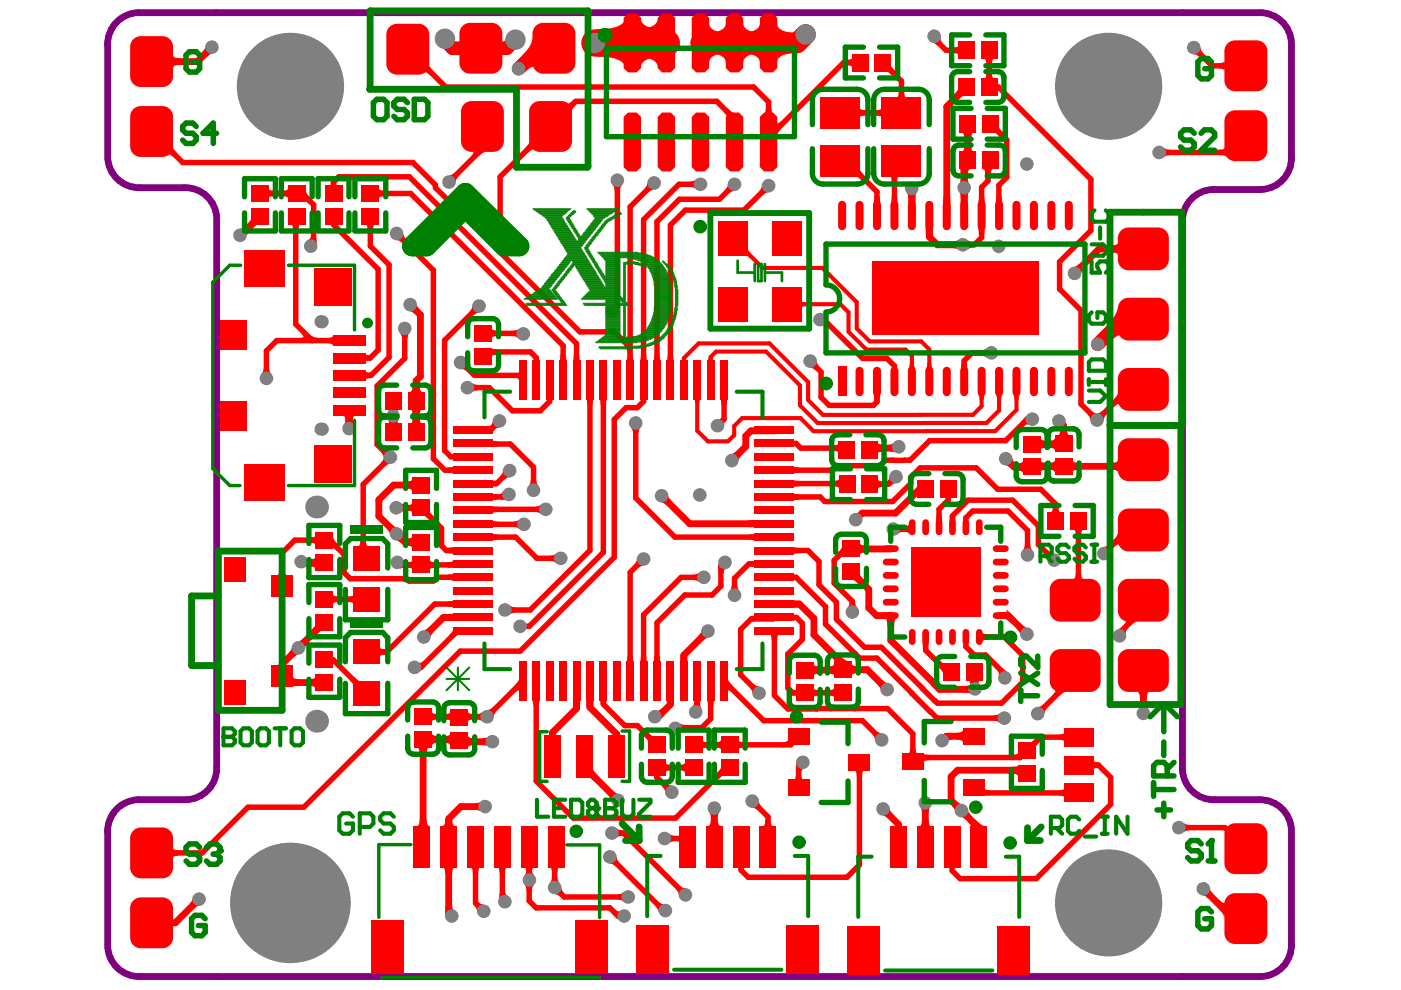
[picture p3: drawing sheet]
<svg xmlns="http://www.w3.org/2000/svg" width="297mm" height="210mm" viewBox="0 0 297 210" stroke-linecap="round" stroke-linejoin="round" font-family="sans-serif">
<path d="M22.8 9.2v23.8M273.8 9.5v24.2M273.8 9.2a6.7 6.7 0 0 0-6.8-6.5h-237.7a6.7 6.7 0 0 0-6.5 6.8M22.8 33.3a6.7 6.7 0 0 0 6.9 6.5h9.4a6.7 6.7 0 0 1 6.8 6.5M273.8 33.4a6.7 6.7 0 0 1-6.5 6.8h-10.1a6.7 6.7 0 0 0-6.5 6.8v116.1a6.7 6.7 0 0 0 6.8 6.5h9.5a6.7 6.7 0 0 1 6.8 6.4M45.9 46.7v116a6.7 6.7 0 0 1-6.5 6.9h-10.1a6.7 6.7 0 0 0-6.5 6.8M22.8 176v24.2M273.8 176.4v24.2M273.8 200.2a6.7 6.7 0 0 1-6.5 6.8h-237.6a6.7 6.7 0 0 1-6.9-6.4" fill="none" stroke="#800080" stroke-width="1.4"/>
<g fill="#f00">
<path d="M36.7 179.7a.9 .9 0 0 0 1.2 .6v1.1h-.3a.8 .8 0 0 0-.9 .6z"/>
<path d="M36.7 30.8a1.59 1.59 0 0 0 .7 1.6l-.5 1-.9-.6-.4 .1z"/>
<path d="M36.7 11.6a1.12 1.12 0 0 0 1.4 .7v1.5a1.12 1.12 0 0 0-1.4 .7z"/>
<path d="M40.7 190.7l1.5 1.4-1 .6-1-1.1z"/>
<path d="M43.5 10l1.4 1.4-1 .6-1-1z"/>
<path d="M61.8 137.4l1.5 1.4-1 .6-1-1z"/>
<path d="M59.2 120.8h1.2v.3a.8 .8 0 0 0 .6 .9h-2.3a.9 .9 0 0 0 .5-1.2z"/>
<path d="M55.9 78h1.2l.1 .7 .3 .5h-2l.3-.5z"/>
<path d="M56.9 39.9a.89 .89 0 0 0 1.2 .5v1.2h-.2a.79 .79 0 0 0-1 .6z"/>
<path d="M53.3 45.6l2.2 1.9a1.27 1.27 0 0 0-1.5 .5l-.6 .6-1.1-.9 1-1.3 .1-.5z"/>
<path d="M59.9 40.4h.3a.8 .8 0 0 0 .9-.5v2.3a.9 .9 0 0 0-1.2-.6z"/>
<path d="M63.3 135.9l1-.5 1 1-.6 1z"/>
<path d="M70.6 125.9a.89 .89 0 0 0 1.2 .6v1.1h-.3a.79 .79 0 0 0-.9 .6z"/>
<path d="M70.6 113.5l.2 .9 .6 .8v1.6l-.8-.6z"/>
<path d="M65.8 113.9h.2a.79 .79 0 0 0 .9-.5v2.3a.89 .89 0 0 0-1.1-.6z"/>
<path d="M65 118.3l.4 .2 .7 .1-.3 1.5-1.1 .2z"/>
<path d="M69.5 71.6h.2a.79 .79 0 0 0 .9-.5v2.2a.89 .89 0 0 0-1.1-.5z"/>
<path d="M64 70.8h1.6l.9 .6 1.1 .2-1.4 1.2-2.6-1.2a.45 .45 0 0 0 .7-.2 .45 .45 0 0 0-.3-.6z"/>
<path d="M64.7 40l.3 .9 .6 .8v1.6l-.9-.6z"/>
<path d="M70.1 38.6h1.2l.2 .8h-1.5z"/>
<path d="M80.5 137.1a.89 .89 0 0 0 1.1 .5v1.2h-.2a.79 .79 0 0 0-.9 .6z"/>
<path d="M76.4 114.6h1.2v.2a.8 .8 0 0 0 .6 .9h-2.4a.9 .9 0 0 0 .6-1.1z"/>
<path d="M82.1 112.2l1-1 1 .5-1.5 1.5z"/>
<path d="M84.1 114.6l1.4-1.4 .6 1-1 1z"/>
<path d="M85 106.7l.5 .3 .7 .1v1.1l-.7 .2-.5 .3z"/>
<path d="M82.7 88.4h1.4a1.12 1.12 0 0 0 .7 1.5h-2.8a1.12 1.12 0 0 0 .7-1.5z"/>
<path d="M82 86.8h2.8a1.1 1.1 0 0 0-.7 1.4h-1.4a1.1 1.1 0 0 0-.7-1.4z"/>
<path d="M82.7 86.1l-.1 .6-.2 .4 2 2.1-.3 1.1h-1.4l-.1-.6-.2-.5 2-2-.3-1.1z"/>
<path d="M81.5 95l.6 .4 .6 .1-1.4 1.5-.1-.6-.4-.5z"/>
<path d="M77.4 78.5a.89 .89 0 0 0 1.2 .5v1.2h-.3a.79 .79 0 0 0-.9 .5z"/>
<path d="M77.4 74.8a.83 .83 0 0 0 1.1 .5v1.2h-.4a.6 .6 0 0 0-.7 .5z"/>
<path d="M80.3 39.9a.89 .89 0 0 0 1.2 .5v1.2h-.2a.79 .79 0 0 0-1 .6z"/>
<path d="M77.4 47.5h2.3a.9 .9 0 0 0-.6 1.2h-1.2v-.2a.79 .79 0 0 0-.5-1z"/>
<path d="M94.4 192.1l1.5-.2v.7l.3 .2-1.8 .9z"/>
<path d="M93.7 183.9h2.9a1.12 1.12 0 0 0-.7 1.4h-1.5a1.12 1.12 0 0 0-.7-1.4z"/>
<path d="M94.4 173.7h1.5a1.12 1.12 0 0 0 .7 1.4h-2.9a1.12 1.12 0 0 0 .7-1.4z"/>
<path d="M89 173.7h1.4a1.11 1.11 0 0 0 .7 1.4h-2.8a1.12 1.12 0 0 0 .7-1.4z"/>
<path d="M88.3 158.5h2.9a1.12 1.12 0 0 0-.8 1.4h-1.4a1.12 1.12 0 0 0-.7-1.4z"/>
<path d="M91.5 155.3a1.11 1.11 0 0 0 1.5 .8v1.4a1.11 1.11 0 0 0-1.5 .7z"/>
<path d="M94.1 156.1a1.12 1.12 0 0 0 1.5-.8v2.9a1.12 1.12 0 0 0-1.5-.7z"/>
<path d="M91.5 150.8a.89 .89 0 0 0 1.2 .6v1.1h-.2a.79 .79 0 0 0-1 .6z"/>
<path d="M94.4 151.4h.2a.8 .8 0 0 0 1-.6v2.3a.9 .9 0 0 0-1.2-.6z"/>
<path d="M96 133.1l1.8 1.4a1.06 1.06 0 0 0-1.1 .4l-.5 .4-1-.6 .8-1z"/>
<path d="M89.9 133.6l.9-.5 1.1 1-.6 .9z"/>
<path d="M88.8 140.4l.4 .1 .5-.3 .6 1-1.2 1.1z"/>
<path d="M94.6 130.2l1.4-.1v1.6l-1.4-.1z"/>
<path d="M94.9 127.5l1.1-.2v1.5l-1.1-.1z"/>
<path d="M94.9 121.8l1.1-.2v1.6l-1.1-.2z"/>
<path d="M94.9 119.2a1.08 1.08 0 0 0 1.1-.3v1.4l-1.1 .1z"/>
<path d="M94.9 116.1l1.1-.2v1.6l-1.1-.2z"/>
<path d="M94.9 99.1l1.1-.2v1.6l-1.1-.2z"/>
<path d="M87.5 88.4h1.5a1.12 1.12 0 0 0 .7 1.5h-2.9a1.12 1.12 0 0 0 .7-1.5z"/>
<path d="M86.8 86.8h2.9a1.1 1.1 0 0 0-.7 1.4h-1.5a1.1 1.1 0 0 0-.7-1.4z"/>
<path d="M87.5 81.7h1.5a1.12 1.12 0 0 0 .7 1.4h-2.9a1.12 1.12 0 0 0 .7-1.4z"/>
<path d="M87 66l1.4-1.4 .6 1-1 1z"/>
<path d="M95.2 37.1l.6-.1 .5-.4 .9 .9-.4 .5-.2 .6z"/>
<path d="M91 13.3a1.59 1.59 0 0 0 .8 1.6l-.6 1.1-.8-.7-.5 .2z"/>
<path d="M100.6 192.1l.8-.8 .6 .3 .6 .2-1.5 1.4-.1-.6z"/>
<path d="M99.7 183.9h2.3a.9 .9 0 0 0-.6 1.1h-1.2v-.2a.8 .8 0 0 0-.5-.9z"/>
<path d="M105.4 183.9h2.3a.9 .9 0 0 0-.6 1.1h-1.2v-.2a.8 .8 0 0 0-.5-.9z"/>
<path d="M100.7 170.3l1.1-.3v2l-1.1-.3z"/>
<path d="M99.2 155.8a1.11 1.11 0 0 0 1.4 .7v1.5a1.13 1.13 0 0 0-1.4 .6z"/>
<path d="M102.3 156.5l1.1-.3v2.1l-1.1-.3z"/>
<path d="M99.2 150.8a.89 .89 0 0 0 1.2 .6v1.1h-.3a.79 .79 0 0 0-.9 .6z"/>
<path d="M103.3 150.5l.6-.1 .5-.4 .8 .8-.3 .6-.2 .5z"/>
<path d="M101.1 151.4l.6-.1 .5-.3v2l-.5-.4-.6-.1z"/>
<path d="M108.1 128.3l.5 .3 .6 .2v1.1l-.6 .1-.5 .3z"/>
<path d="M104.4 113.1l1.1 .2v1.2l-1.1 .2z"/>
<path d="M104.4 110.3l.2 .2 .9 .1v1.1l-1.1 .1z"/>
<path d="M104.4 107.4h1.1v1.2a1.09 1.09 0 0 0-1.1 .3z"/>
<path d="M104.4 104.6l1.1 .2v1.1l-1.1 .2z"/>
<path d="M104.4 101.8l.9 .2v1.1l-.9 .2z"/>
<path d="M105.6 104.8l.6-.1 .4-.4 .7 1.8-1.2-.2z"/>
<path d="M106.6 99.8l1.4 1.4-.5 .1-.6 .4-.8-.8 .4-.5z"/>
<path d="M104.4 93.2l.2 .3 .9 .1v1.1l-1.1 .1z"/>
<path d="M103.1 90.4a.9 .9 0 0 0 1.2-.4l.4-.4 .9 .8-1.2 1.6z"/>
<path d="M104.4 89.3l1.5 1.4-.6 .1-.5 .4-.9-.8 .4-.6z"/>
<path d="M100.1 81.2l.5 .3 .7 .1v1.2l-.7 .1-.5 .3z"/>
<path d="M104.3 69.5a.89 .89 0 0 0 1.1 .6v1.2h-.2a.79 .79 0 0 0-.9 .5z"/>
<path d="M100.1 64.9l1.4 1.4-.5 .1-.6 .4-.8-.8 .4-.5z"/>
<path d="M105.5 45.8h1.1l.1 .7 .3 .5h-2l.4-.5z"/>
<path d="M100 32.2h3.2l-.8 .2-.8 .6h-1.6a.48 .48 0 0 0 .2-.8z"/>
<path d="M111 183.9h2.4a.9 .9 0 0 0-.6 1.1h-1.2v-.2a.8 .8 0 0 0-.6-.9z"/>
<path d="M116.4 183.9h2.4a.9 .9 0 0 0-.6 1.1h-1.2v-.2a.8 .8 0 0 0-.6-.9z"/>
<path d="M117 186h1.2l.1 .6 .3 .5h-2l.3-.5z"/>
<path d="M111.6 184.4h1.2l.1 .6 .3 .5-2 2.1 .3 .5 .1 .6 1.2 .1 .1-.7 .3-.5-2-2 .3-.5z"/>
<path d="M112.9 148.6h1.6l-.2 1.1h-1.2z"/>
<path d="M116.7 117.8l.7-.1 .5-.3v2l-.5-.3-.7-.1z"/>
<path d="M112.5 101.8h1.2l.1 .6 .3 .5h-2l.3-.5z"/>
<path d="M113.5 107.4l.7-.1 .5-.3v2l-.5-.3-.7-.1z"/>
<path d="M118.8 75.2h1.2l.2 1.2h-1.6z"/>
<path d="M112.2 29.7l1.1 2.2a.55 .55 0 0 0-.9 .1l-.4 .3-.6-1a1.59 1.59 0 0 0 .8-1.6z"/>
<path d="M112.9 7.5l.7 7.5a.74 .74 0 0 0-.5-.8 .74 .74 0 0 0-.9 .3l-1.2 1.1-.1-4a5.4 5.4 0 0 0 2-4.1z"/>
<path d="M130.5 192.9l.5 .3 .4-.1-.3 1.9-1.2-1.1z"/>
<path d="M129.3 183.1l1.4-1.4 .2 .6 .4 .5-.9 .8-.5-.4z"/>
<path d="M129 168.7l1-1 1 .6-1.4 1.4z"/>
<path d="M130.8 175.6l.5 .3 .6 .1v1.2l-.6 .1-.5 .3z"/>
<path d="M125.6 162.3a2.09 2.09 0 0 0 1.1 2l-.5 1.6-1.4-1.1-.3-.1-.4 .1z"/>
<path d="M127.2 148.6h1.5l-.2 .7h-1.2z"/>
<path d="M124.3 148.6h1.6l-.1 1.4h-1.4z"/>
<path d="M121.5 148.6h1.5v1.4h-1.5z"/>
<path d="M121.7 75.2h1.1l.2 1.2h-1.5z"/>
<path d="M124.3 84.7h1.6l-.2 1.1h-1.2z"/>
<path d="M127.1 84.7h1.6l-.2 1.1h-1.2z"/>
<path d="M139.7 191.2l.5 .4h.6l-1.1 1.7-.7-1.1z"/>
<path d="M141.1 161.6a.89 .89 0 0 0 1.2 .6v1.1h-.3a.79 .79 0 0 0-.9 .6z"/>
<path d="M136.6 156.1l.9-.7a1.78 1.78 0 0 0 1.6 .9h.1l-1.7 1.5a.92 .92 0 0 0-.4-1.2z"/>
<path d="M141.4 148.6h1.5v.8h-1.5z"/>
<path d="M139.3 150.6h.5l.5-.4 .6 1.5-.7 .8z"/>
<path d="M138.7 139.1h1.2l.2 1.1h-1.6z"/>
<path d="M135.9 139.1h1.1l.2 1.1h-1.5z"/>
<path d="M133 139.1h1.2l.2 1.1h-1.6z"/>
<path d="M135 118.5l1.4 1.5-.5 .1-.6 .4-.8-.8 .4-.6z"/>
<path d="M140.3 106.6l1.4-1.5 .6 1-1 1z"/>
<path d="M133.8 90.7h2l-.3 .5-.1 .7h-1.2l-.1-.7z"/>
<path d="M133 75.2h1.2l.2 1.2h-1.6z"/>
<path d="M135.9 75.2h1.1l.2 1.2h-1.5z"/>
<path d="M138.7 75.2h1.2l.2 1.2h-1.6z"/>
<path d="M141.6 75.2h1.1l.2 1.2h-1.5z"/>
<path d="M150.7 173.7h1.5a1.12 1.12 0 0 0 .7 1.4h-2.9a1.12 1.12 0 0 0 .7-1.4z"/>
<path d="M150.4 172.4h2.1l-.3 1h-1.5z"/>
<path d="M148.9 156.8a.9 .9 0 0 0 1.2 .5v1.2h-.3a.8 .8 0 0 0-.9 .6z"/>
<path d="M151.7 157.3h.3a.8 .8 0 0 0 .9-.5v2.3a.9 .9 0 0 0-1.2-.6z"/>
<path d="M152.9 162.2l1 2.2a.75 .75 0 0 0-1.1 .4l-.5 .4-.2-1.4a1.76 1.76 0 0 0 .8-1.6z"/>
<path d="M149.9 148.6h1.5l-.1 1.1h-1.2z"/>
<path d="M147.1 148.6h1.5l-.2 1.1h-1.1z"/>
<path d="M147.3 148.7l1.1 .3 .3 1.2-2-.5 .4-.4z"/>
<path d="M144.3 138.9h1.4l.1 1.3h-1.6z"/>
<path d="M148.7 133.8l1.4 1.4-1 .6-1-1z"/>
<path d="M147 121.8l.7-.1 .5-.3v2l-.5-.3-.7-.1z"/>
<path d="M152.6 88.9l.5-.4 .8 .8-.4 .5z"/>
<path d="M147.1 84.7h1.5l-.3 .2v.7h-.9l-.1-.7z"/>
<path d="M150.2 75.7h.9l.1 .5 .1 .2h-1.3l.2-.2z"/>
<path d="M152.7 84.7h1.6l-.2 1.1h-1.2z"/>
<path d="M156.5 183.9h1.3l-.1 .6h-1.1z"/>
<path d="M162.2 174h1.2v.2a.8 .8 0 0 0 .6 .9h-2.3a.9 .9 0 0 0 .5-1.1z"/>
<path d="M159.5 171.3l1.4-1.4 .2 .5 .3 .6-.8 .8-.5-.4z"/>
<path d="M156.6 156.8a.89 .89 0 0 0 1.1 .5v1.2h-.2a.79 .79 0 0 0-.9 .6z"/>
<path d="M165.9 157.3h.2a.81 .81 0 0 0 1-.5v1.1a.89 .89 0 0 1-1.2 .6z"/>
<path d="M159 145.8l.8-.8 .5 .4 .6 .1-1.4 1.5-.1-.6z"/>
<path d="M163 134.5h2.3a.9 .9 0 0 0-.5 1.2h-1.2v-.2a.8 .8 0 0 0-.6-1z"/>
<path d="M159.3 130.7l.7-.2v1.2l-.7 .1z"/>
<path d="M158.6 110.3h1.4v1.5h-1.4z"/>
<path d="M158.9 113.3l1.1-.2v1.6l-1.1-.2z"/>
<path d="M158.9 119l1.1-.2v1.5l-1.1-.2z"/>
<path d="M158.5 52.4l.1 .5 .5 .7v1.2l-.9-.7-.4 .1z"/>
<path d="M162.4 22.7h1.1a1.23 1.23 0 0 0 .5 1.4h.1h-2.3a1.1 1.1 0 0 0 .6-1.4z"/>
<path d="M168.7 164.2h1.2v.2a.8 .8 0 0 0 .6 1h-2.3a.9 .9 0 0 0 .5-1.2z"/>
<path d="M168.8 161.9l1.6 1.2-.4 .2-.1 .6-1.2-.3z"/>
<path d="M175.7 146.3h.2a.8 .8 0 0 0 1-.6v2.3a.9 .9 0 0 0-1.2-.5z"/>
<path d="M168.1 146.3l.7-.1v1.4l-.7-.1z"/>
<path d="M172.4 145.7a.89 .89 0 0 0 1.2 .6v1.2h-.2a.79 .79 0 0 0-1 .5z"/>
<path d="M175.4 141.3a1.12 1.12 0 0 0 1.5-.7v2.9a1.12 1.12 0 0 0-1.5-.7z"/>
<path d="M172.4 140.6a1.11 1.11 0 0 0 1.5 .7v1.5a1.11 1.11 0 0 0-1.5 .7z"/>
<path d="M168.4 127.3l1.1 .1v1.4h-1.1z"/>
<path d="M178.6 115.4v2.7l-.8 .6v-1.6l.6-.9z"/>
<path d="M168.4 115.9l1.1 .2v1.2l-1.1 .2z"/>
<path d="M176.8 102l.2-.1a.8 .8 0 0 0 .9-.5v2.3a.9 .9 0 0 0-1.1-.6z"/>
<path d="M168.4 98.9l1.1 .2v1.2l-1.1 .2z"/>
<path d="M168.4 101.8l1.1 .2v1.1l-1.1 .2z"/>
<path d="M168.4 104.6l1.1 .2v1.1l-1.1 .2z"/>
<path d="M176.6 94.4h.2a.8 .8 0 0 0 1-.5v2.3a.9 .9 0 0 0-1.2-.6z"/>
<path d="M171.8 78l1.4-1.4 .1 .6 .4 .5-.8 .8-.5-.4z"/>
<path d="M169.9 63.6l.2 .4 .7 .1v.8l-.7 .1-.2 .4z"/>
<path d="M175.2 67.2l.7 1-.4 1.2-.5-.4-.6 .1z"/>
<path d="M187.2 173l1.5-1.5 .5 1-1 1z"/>
<path d="M181.1 163.3h2.3a.9 .9 0 0 0-.6 1.2h-1.2v-.3a.8 .8 0 0 0-.5-.9z"/>
<path d="M186.1 145.2l1-1 1 .6-1.4 1.4z"/>
<path d="M180.5 140.5a1.11 1.11 0 0 0 1.5 .8v1.4a1.11 1.11 0 0 0-1.5 .7z"/>
<path d="M180.1 122.9l2.2-1.9a1.14 1.14 0 0 0 .4 1.5l.6 .5-1.2 .9a2.22 2.22 0 0 0-1.9-1.1z"/>
<path d="M180.1 127.6h1.2l.1 .6 .3 .5h-1.9l.2-.5z"/>
<path d="M182.3 115a1.11 1.11 0 0 0 1.4 .7v1.4a1.11 1.11 0 0 0-1.4 .7z"/>
<path d="M186.1 101.5a.9 .9 0 0 0 1.2 .6v1.1h-.2a.8 .8 0 0 0-1 .6z"/>
<path d="M188.5 101.2l1.4 1.3-.5 .1-.6 .4-.8-.8 .4-.5z"/>
<path d="M186 93.6a1.12 1.12 0 0 0 1.4 .7v1.4a1.13 1.13 0 0 0-1.4 .8z"/>
<path d="M188.3 94.3l.7-.1 .3-.3 .4 2-1-.2z"/>
<path d="M185.2 83.5h1.5l-.2 1.4h-1.1z"/>
<path d="M185.4 41.6h1.1l.2 1.5h-1.5z"/>
<path d="M182.3 35.4a1.58 1.58 0 0 0 .8 1.6l-.5 1.1-1.1-.8-.4-.1-.2 .1z"/>
<path d="M185.8 23.3h.2a.8 .8 0 0 0 1-.5v2.3a.9 .9 0 0 0-1.2-.6z"/>
<path d="M182.3 22.8a.89 .89 0 0 0 1.1 .5v1.2h-.2a.79 .79 0 0 0-.9 .6z"/>
<path d="M179.5 12.7h.2a.8 .8 0 0 0 1-.6v2.3a.9 .9 0 0 0-1.2-.6z"/>
<path d="M188.9 13.3a1.03 1.03 0 0 0 .4 1.2l.4 .4-.7 1-1-.8h-.6z"/>
<path d="M195.5 173.8h1.4a1.12 1.12 0 0 0 .7 1.5h-2.9a1.12 1.12 0 0 0 .8-1.5z"/>
<path d="M195.2 171.3h2l-.3 1h-1.4z"/>
<path d="M193 158.6h1.1v.3a.8 .8 0 0 0 .6 .9h-2.3a.9 .9 0 0 0 .6-1.2z"/>
<path d="M195.8 159.8l.3 .2h.9v1.2h-.3a.8 .8 0 0 0-.9 .6z"/>
<path d="M199.2 140l.8 .6v2.7l-.2-.8-.6-.9z"/>
<path d="M195.6 136.3h1.3l-.1 1.3h-1.1z"/>
<path d="M191.5 111.6a.86 .86 0 0 0 1.2-.6l.2 2.3-.5-.4-.9-.1z"/>
<path d="M198.5 109.3h1.2l.1 1.2h-1.4z"/>
<path d="M190.4 111.2l.5 .3 .7 .1v1.2l-.7 .1-.5 .3z"/>
<path d="M196.6 77h.9l.3 1.3h-1.6z"/>
<path d="M192.9 77h.9l.3 1.3h-1.6z"/>
<path d="M192.6 41.6h1.5v1.5h-1.6z"/>
<path d="M196.2 48.3h1.6v1.5h-1.5z"/>
<path d="M200 41.6h1.5v1.5h-1.6z"/>
<path d="M192.3 41l2-.1-.2 1.1-1.5 .1-.1-.7z"/>
<path d="M197.7 9.1l1.8-1.1v.6l.4 .5-1.1 .6z"/>
<path d="M205.2 174.3l1.5-.6a4.2 4.2 0 0 0 2.5 1.6h-3.3z"/>
<path d="M208.7 167a.9 .9 0 0 0 1.2 .5v1.2l-1.2-.1z"/>
<path d="M203.9 173.3l1.4-1.4 .6 1-1.1 1z"/>
<path d="M205.1 144.3h2.9a1.1 1.1 0 0 0-.7 1.4h-1.5a1.1 1.1 0 0 0-.7-1.4z"/>
<path d="M205.8 144.1l1.5-.2 .1 .6 .2 .4-2 .3z"/>
<path d="M204.6 145.5l.6-.1 .4-.3 .2 2-1.1-.2z"/>
<path d="M210.8 151.7l.6-.1 .5-.4v2.1l-.5-.4-.6-.1z"/>
<path d="M208.3 133.9a.93 .93 0 0 0 1.2 .6v1.1h-.2a.82 .82 0 0 0-1 .6z"/>
<path d="M211 83.5h1.6l-.3 1.2h-.9z"/>
<path d="M207.3 83.5h1.6l-.3 1.2h-.9z"/>
<path d="M203.8 76.8h1.2l.2 1.5h-1.6z"/>
<path d="M203.7 41.6h1.4l.1 1.5h-1.6z"/>
<path d="M207.3 48.3h1.6l-.2 1.4h-1.2z"/>
<path d="M207.5 41.6h1.2l.2 1.5h-1.6z"/>
<path d="M211.2 41.7l1.2-.1 .2 1.5h-1.6z"/>
<path d="M203.4 40.8h2l-.3 1.1h-1.4z"/>
<path d="M208.3 35.9l2.3-.1a.9 .9 0 0 0-.5 1.2h-1.2v-.2a.79 .79 0 0 0-.6-.9z"/>
<path d="M203.5 35.9l2.4-.1a1.12 1.12 0 0 0-.8 1.5h-1.4z"/>
<path d="M204.5 30.8h1.4a1.1 1.1 0 0 0 .7 1.4h-2.9a1.1 1.1 0 0 0 .8-1.4z"/>
<path d="M203.7 37.7h1.4l.3 1.1h-2z"/>
<path d="M203.2 18.1l1.9 2.2a1.14 1.14 0 0 0-1.5 .5l-.5 .5-.9-1.2a2.21 2.21 0 0 0 1.1-1.9z"/>
<path d="M208.6 12.5h2.3a.88 .88 0 0 0-.6 1.1h-1.2v-.2a.79 .79 0 0 0-.5-.9z"/>
<path d="M202 10.1h.3a.8 .8 0 0 0 .9-.6v2.3a.9 .9 0 0 0-1.2-.6z"/>
<path d="M209.1 15.5h1.2v.2a.79 .79 0 0 0 .6 .9h-2.3a.9 .9 0 0 0 .5-1.1z"/>
<path d="M214.4 162.6l1.1-.1 .4-.1v2.3a1.11 1.11 0 0 0-1.5-.7z"/>
<path d="M217.8 157.5a1.03 1.03 0 0 0 1.2-.4l.4-.4 1 .7-.9 1v.6z"/>
<path d="M214.7 160h.2a.79 .79 0 0 0 1-.5l-.1 1.5-1.1 .2z"/>
<path d="M220 149.9l.6-.2 .6-.3 .8 .8-.4 .5-.1 .6z"/>
<path d="M215.7 133.5l1-1 1 .5-1.4 1.4z"/>
<path d="M221.5 117.6l.8-.8 .6 .4 .6 .1-1.5 1.5-.1-.6z"/>
<path d="M217.3 115.5h1.1l.1 .6 .4 .5h-2.1l.4-.5z"/>
<path d="M223.2 107.5h1.2v.2a.79 .79 0 0 0 .6 .9h-2.3a.88 .88 0 0 0 .5-1.1z"/>
<path d="M215.4 98.3a1.12 1.12 0 0 0 1.5-.7v2.9a1.12 1.12 0 0 0-1.5-.8z"/>
<path d="M222.2 93.5a1.12 1.12 0 0 0 1.5-.8v2.9a1.12 1.12 0 0 0-1.5-.7z"/>
<path d="M220.6 92.7a1.11 1.11 0 0 0 1.4 .8v1.4a1.11 1.11 0 0 0-1.4 .7z"/>
<path d="M217.6 88.2l.5 1.9-.5-.1-.5 .4-.7-1z"/>
<path d="M214.7 83.5h1.6l-.3 1.2h-.9z"/>
<path d="M231.9 161.3l.3 .2 .7 .1v1.2l-.7 .1-.3 .2z"/>
<path d="M228.1 121.6h1.1v.2a.8 .8 0 0 0 .6 .9h-2.3a.9 .9 0 0 0 .6-1.1z"/>
<path d="M227.5 112.3h2.3a.9 .9 0 0 0-.6 1.1h-1.1v-.2a.79 .79 0 0 0-.6-.9z"/>
<path d="M234 115.9l.6-.1 .6-.4 .8 .8-.4 .6-.1 .6z"/>
<path d="M230.6 87.9l.8-.8 .6 .4 .6 .1-1.5 1.4-.1-.5z"/>
<path d="M232.6 87.6l.6-.1 .5-.4 .8 .8-.3 .6-.2 .5z"/>
<path d="M227.8 56.5l1-.5 1 1-.5 .9z"/>
<path d="M241 146.7h2.9a1.12 1.12 0 0 0-.8 1.4h-1.4a1.12 1.12 0 0 0-.7-1.4z"/>
<path d="M241.7 149.1h1.4l.3 1.1h-2z"/>
<path d="M237 133.4l1-.6 1.1 .5-.4 .5v.6z"/>
<path d="M246.8 31.3l.5 .3 .6 .1v1.2l-.6 .1-.5 .3z"/>
<path d="M258.6 190.9l.4 .3a.39 .39 0 0 0 .5 .3 .39 .39 0 0 0 .2-.5l-.1 4-.2-1-.8-1.1z"/>
<path d="M251 174.5l.5 .3 .6 .1v1.1l-.6 .2-.5 .3z"/>
<path d="M258.4 13.4h.3a.8 .8 0 0 0 .9-.6v2.3a.9 .9 0 0 0-1.2-.6z"/>
<path d="M253.1 11.5l1.4-1.4 .2 .6 .4 .5-.9 .8-.5-.3z"/>
<path d="M67 131.7l2.1 1.9a1.27 1.27 0 0 0-1.5 .5l-.5 .5-1.2-.9 1.1-1.3 .1-.5z"/>
<path d="M65.5 118.6a1.11 1.11 0 0 0 1.4-.7v2.9a1.11 1.11 0 0 0-1.4-.7z"/>
<path d="M65.5 144a1.12 1.12 0 0 0 1.5-.7v2.9a1.12 1.12 0 0 0-1.5-.8z"/>
<path d="M65.9 49.9l1.2 .6 .1 1.2-1.8-.9 .4-.3z"/>
<path d="M81.3 97l1.5 1.4-.6 .1-.6 .4-.8-.8 .4-.6z"/>
<path d="M84.1 50.9l1.4-1.4 .1 .6 .4 .5-.8 .9-.5-.4z"/>
<path d="M91.1 118.6a.89 .89 0 0 0 1.2 .6v1.2h-.3a.79 .79 0 0 0-.9 .5z"/>
<path d="M89.3 109.3l1.8-1.4a.9 .9 0 0 0 .4 1.1l.4 .5-.9 .7a1.78 1.78 0 0 0-1.6-.9z"/>
<path d="M105.9 189.4l1.2-.5 .1 .6 .4 .4-1.9 .7z"/>
<path d="M104.3 73.8l1.1 .2v1.2h-.2a.79 .79 0 0 0-.9 .6z"/>
<path d="M117.6 189.6l1.4-1.4 .2 .6 .4 .5-.9 .8-.5-.4z"/>
<path d="M131 189.6l.7-.1 .5-.3v2l-.5-.3-.7-.1z"/>
<path d="M129.9 39.2h2l-.3 .5-.1 .7h-1.2l-.1-.7z"/>
<path d="M140.5 166.8l.8-.8 .5 .4 .6 .1-1.4 1.5-.1-.6z"/>
<path d="M141.9 176.8l.5 .3 .7 .1v1.2l-.7 .1-.5 .3z"/>
<path d="M137.2 38.8l1.5 1.4-.6 .2-.6 .3-.8-.8 .4-.5z"/>
<path d="M135.8 3.7a2.24 2.24 0 0 0 2 2.1l1.5 .3 2 .1v5.8l-2 .1a3.6 3.6 0 0 0-3.4 1.9l-.1 .5z"/>
<path d="M134.1 6.2l1.9-.1a3.6 3.6 0 0 0 3.5-1.9v-.5v10.8a2.24 2.24 0 0 0-1.9-2.1l-1.6-.3-1.9-.1z"/>
<path d="M154.3 143.5l.2 .9 .6 .8v1.6a.47 .47 0 0 0-.3-.4 .47 .47 0 0 0-.5 .1v.3z"/>
<path d="M152.3 119.6l1.6 1.1-.4 .2-.1 .6-1.1-.2z"/>
<path d="M146.3 38.5l.7-.1 .5-.3v2l-.5-.3-.7-.2z"/>
<path d="M154.3 39.1l1.4 1.4-.6 .1-.5 .4-.8-.8 .4-.5z"/>
<path d="M149.6 6.9h1.5l1.3-.3a1.9 1.9 0 0 0 1.5-1.8v8.6a2.09 2.09 0 0 0-2.1-1.9l-2.2-.2z"/>
<path d="M150.3 4.8a2.09 2.09 0 0 0 2.2 1.9l2.2 .2v4.4l-1.6 .1-1.2 .2a1.9 1.9 0 0 0-1.6 1.8z"/>
<path d="M164.8 25.7a.35 .35 0 0 0 .2 .4 .35 .35 0 0 0 .4-.3l.2-.1v1.6l-.6 .9-.2 .8z"/>
<path d="M161.5 39.4l1.4 1.4-.5 .1-.6 .4-.8-.8 .4-.5z"/>
<path d="M156.8 6.9h1.6l1.2-.3a1.9 1.9 0 0 0 1.5-1.8v8.6a2.09 2.09 0 0 0-2.1-1.9l-2.2-.2z"/>
<path d="M157.5 4.8a2.09 2.09 0 0 0 2.2 1.9l2.2 .2v4.4l-1.6 .1-1.2 .2a1.9 1.9 0 0 0-1.6 1.8z"/>
<path d="M187.4 131h2.9a1.27 1.27 0 0 0-.7 1.7h-1.5a1.27 1.27 0 0 0-.7-1.7z"/>
<path d="M185 155.7l.8-.8 .5 .4 .6 .1-1.4 1.5-.1-.6z"/>
<path d="M202.7 155.4a1.11 1.11 0 0 0 1.5-.7v2.8a1.11 1.11 0 0 0-1.5-.7z"/>
<path d="M208 74.2l.7-.1 .5-.3v2l-.5-.3-.7-.1z"/>
<path d="M203.7 28.1h2.9a1.12 1.12 0 0 0-.7 1.4h-1.4a1.12 1.12 0 0 0-.8-1.4z"/>
<path d="M211.7 26.3a1.03 1.03 0 0 0 .4 1.2l.4 .4-.7 1-1-.9-.6 .1z"/>
<path d="M205.2 50.9l.5 .3 .6 .1v1.2l-.6 .1-.5 .3z"/>
<path d="M202 51.2l1.1-.3v2l-1.1-.3z"/>
<path d="M222.2 98.1a1.12 1.12 0 0 0 1.5-.7v2.9a1.12 1.12 0 0 0-1.5-.7z"/>
<path d="M220.6 97.4a1.11 1.11 0 0 0 1.4 .7v1.5a1.11 1.11 0 0 0-1.4 .7z"/>
<path d="M227.3 97.4a1.11 1.11 0 0 0 1.5 .7v1.5a1.11 1.11 0 0 0-1.5 .7z"/>
<path d="M238.4 131.6l3 .2-.8 .2-.8 .6h-1.6a.69 .69 0 0 0 .4-1z"/>
<path d="M255.1 189.9l1.5-1.4 .5 .9-1 1.1z"/>
<path d="M73.8 126.5h.2a.8 .8 0 0 0 1-.6v2.3a.9 .9 0 0 0-1.2-.6z"/>
<path d="M86 114.2a1.12 1.12 0 0 0 1.5-.7v2.9a1.12 1.12 0 0 0-1.5-.7z"/>
<path d="M86 102.1a1.12 1.12 0 0 0 1.5-.7v2.9a1.12 1.12 0 0 0-1.5-.7z"/>
<path d="M86.3 107.1h.2a.8 .8 0 0 0 1-.6v2.3a.9 .9 0 0 0-1.2-.6z"/>
<path d="M72.6 88.1h2.9a1.12 1.12 0 0 0-.8 1.4h-1.4a1.12 1.12 0 0 0-.7-1.4z"/>
<path d="M73.3 88.8h1.4l.3 1h-2z"/>
<path d="M84.8 70.7h2l-.3 .5-.1 .6h-1.2l-.1-.6z"/>
<path d="M61.5 47.5h2.4a.9 .9 0 0 0-.6 1.2h-1.2v-.2a.79 .79 0 0 0-.6-1z"/>
<path d="M51 48.4l.5-.1 .5-.4 .9 1.1-.6 1z"/>
<path d="M108.9 110.6l.7-.1 .5-.3v2l-.5-.4-.7-.1z"/>
<path d="M99.1 76.7l.2 .6 .4 .5-.8 .9-.5-.3-.6-.1z"/>
<path d="M108.8 70.1l.7-.1 .5-.3-.2 2-.4-.3-.7-.1z"/>
<path d="M120.2 21.8a.55 .55 0 0 0 .9-.2l.3-.3 .6 1a1.59 1.59 0 0 0-.7 1.6z"/>
<path d="M143.4 188.6l.8-.8 .5 .4 .6 .1-1.4 1.4-.1-.6z"/>
<path d="M144.1 162.2h.2a.79 .79 0 0 0 .9-.6v2.3a.89 .89 0 0 0-1.1-.6z"/>
<path d="M176.3 139.3l1.5-.5a4.2 4.2 0 0 0 2.5 1.5h-3.4v-.3z"/>
<path d="M155.2 124h1.1l.1 .7 .3 .5h-2l.3-.5z"/>
<path d="M153.4 23.7l1-.6a1.92 1.92 0 0 0 1.5 .8h.1l-2.1 1.1a.59 .59 0 0 0-.2-.9z"/>
<path d="M224.6 167.5h.2a.79 .79 0 0 0 .9-.5v2.3a.89 .89 0 0 0-1.1-.6z"/>
<path d="M201.8 170.9l1.1-1 .9 .5-1.4 1.5z"/>
<path d="M200 155.6l1.7-.2 .3 1.4-.6 .1-.2 .2z"/>
<path d="M223.5 146.2l2.8 .5-.8 .1-.9 .7-1.4-.2a.74 .74 0 0 0 .4-1z"/>
<path d="M211.4 142.1l1.2-.4 1 .7-1.9 .8 .1-.6z"/>
<path d="M201.4 109.4h1.1l.1 1.1h-1.3z"/>
<path d="M224.8 90.9h1.4a1.12 1.12 0 0 0 .8 1.5h-2.9a1.12 1.12 0 0 0 .7-1.5z"/>
<path d="M224.5 90.7l1.4-1.2 .3 1.6-1.4 .4-.1-.6z"/>
<path d="M189.1 41.6h1.1l.2 1.5h-1.5z"/>
<path d="M188.5 37.3h2.3a.9 .9 0 0 0-.6 1.2h-1.1v-.3a.79 .79 0 0 0-.6-.9z"/>
<path d="M190.6 19.5h1.1v.2a.79 .79 0 0 0 .6 1h-2.3a.9 .9 0 0 0 .6-1.2z"/>
<path d="M237 112.8l.3 2.9a.36 .36 0 0 0-.3-.3 .36 .36 0 0 0-.4 .2l-.3 .4-.1-1.6a2.18 2.18 0 0 0 .8-1.6z"/>
<path d="M237.1 64.8l.9 7a.68 .68 0 0 0-.4-.7 .68 .68 0 0 0-.7 .2l-1.8 1.4-.1-4a6.8 6.8 0 0 0 2.1-3.9z"/>
<path d="M258.4 31.7a1 1 0 0 0 1.2-.4v-.1l.7 2.3a1.46 1.46 0 0 0-1.6-.6z"/>
<path d="M86.3 119.2h.2a.8 .8 0 0 0 1-.6v2.3a.9 .9 0 0 0-1.2-.5z"/>
<path d="M62.1 143.3a1.11 1.11 0 0 0 1.4 .7v1.4l-1.4 .1z"/>
<path d="M74.1 144.2l1-.7a1.8 1.8 0 0 0 1.5 .9h.1l-1.7 1.4a.9 .9 0 0 0-.4-1.1z"/>
<path d="M85.6 118.7l.3 .4 .6 .1-.5 1.2-1.2 .2z"/>
<path d="M110.1 143.5v3.3a.3 .3 0 0 0-.1-.4 .3 .3 0 0 0-.4 .1l-.3 .3v-1.6l.6-.8z"/>
<path d="M132.2 71.5a.45 .45 0 0 0 .6 .3 .45 .45 0 0 0 .2-.7l1.2 2.6-1.2 1.4-.2-1.1-.6-.9z"/>
<path d="M126.5 6.2h1.1a6.7 6.7 0 0 0 4.5-1.4l.5-.9 .1-.6v11.6a2.58 2.58 0 0 0-2.2-2.5l-1.8-.3-2.2-.1z"/>
<path d="M144.1 153.3l.5 .3 .7 .1 .1 1.2-.6 .1-.5 .3z"/>
<path d="M155.1 96.2l1-.6 1.1 1-.5 .6-.1 .4z"/>
<path d="M164.8 4.9a2 2 0 0 0 2 1.9l2.2 .1v4.4l-2.7 .3a1.82 1.82 0 0 0-1.5 1.7z"/>
<path d="M224.6 155.7h.2a.79 .79 0 0 0 .9-.6v2.3a.89 .89 0 0 0-1.1-.5z"/>
<path d="M213.3 129.4l.4 .1 1.7 1.6-1 1.1a2.08 2.08 0 0 0-1.9-1.1l-.1 .1 1.3-1.2z"/>
<path d="M213.2 98.7l1.5-1.4 .5 .9-1 1.1z"/>
<path d="M235.6 98.1a1.11 1.11 0 0 0 1.4-.7l.1 2.9a1.2 1.2 0 0 0-1.5-.7z"/>
<path d="M237 83l.3 3a.36 .36 0 0 0-.3-.4 .36 .36 0 0 0-.4 .3l-.3 .3-.1-1.6a2.16 2.16 0 0 0 .8-1.6z"/>
<path d="M235.6 52a1.12 1.12 0 0 0 1.4-.7v2.9a1.12 1.12 0 0 0-1.4-.7z"/>
</g>
<path d="M44.9 10l-3 3.1M89.1 79.8l-.9 .9v4.2M74 87v3.9M64.1 119.3h4.7M83.5 102.8l-3.2 3.2M122.2 144.4v5.8M125.1 144.4v5.6M142.1 144.4v5l-2.6 2.6h-.7M89.7 179.2l-.3 .3M124 160.3v2.3M32.1 195.7h5.1M95.1 193.6l.7 .6" fill="none" stroke="#f00" stroke-width="1.4"/>
<g fill="none" stroke="#f00" stroke-width="1.2">
<path d="M71.8 37.5l-1.1 1.1M87.5 34.5l4.8 4.7M64.1 41l2.4 2.4M70.7 45.8v1.9M78.5 52.2l4 3.9M66.2 72.2h7.8M82.5 75.8l-3.8 3.8M110.8 70.7l.2 .1M113.7 75.8v4.7M122.9 70.4h7.4M130.9 64.9l-1.2 1.1M94.3 95.5l1.3 1.4"/>
<path d="M99.1 82.2h4.6M100.2 94l.1 .2h7.9M105.9 89.9v-.7l-1.9 2h-3.8M108.1 99.8l-2.8 2.7h-5.1M113.1 99.1v4.9M116.5 80.5v4.6M136.5 80.5v4.6M62.5 114.5l-2.7 2.7M68.8 114.5h1.1l3.1 3M77 117.6l.7 .7M84.2 119.2l.6 .6M93.6 112v3.7l1 1"/>
<path d="M100.2 111l.1 .2M100.2 119.6l-.2 .2M100.4 108l-.2 .2M107.9 104.8l-.4 .6h-7.3M113.8 118.4h5.1M68.8 139.9h1.8M77.7 127.1h.1M77.7 138.2h4.3M92.7 122.4l-.9 .8M97 133.8l-7.8 7.7h-1.3M110.3 132.8h1.9M113.7 144.4h.1"/>
<path d="M127.9 144.4v4.9M139.2 157.9h.1M143.3 154.3l-.1 .1M117.9 179.5l-.3 .3v8.4M139.3 162.7v2.1M154 162.7h.7M100.8 191.5l1.8 1.7M106.5 190.6l.5 .6M112.2 191l1.5 1.5M129.3 192.5l1.7 1.7M140.7 193.1h.4"/>
</g>
<path d="M94.3 8.2h-.3l2 2M102 10.2h5.5M114.3 10.2h3.2" fill="none" stroke="#f00" stroke-width="2.9"/>
<circle cx="154.7" cy="157.9" r=".58" fill="#f00"/>
<path d="M147.1 157.9h7.6" fill="none" stroke="#f00" stroke-width="1.2"/>
<g fill="#f00">
<circle cx="147.1" cy="162.7" r=".58"/>
<circle cx="147.1" cy="157.9" r=".58"/>
</g>
<g fill="none" stroke="#f00" stroke-width="1.2">
<path d="M159.8 18.5l3.2 3.1M198.1 7.7v.4l2.5 2.6M210 34l-.5 .6v3.8M185.9 40.7v5M208.1 45.7v4.7M211.8 45.7h.1M171.8 76.6l2.3 2.3v5.3M173.9 67.8h.8M182.9 76h5.1l1.6 1.6v3.3M204.4 76.5v4.4M153.5 88.9l-1.4 1.4M168.8 94l1 1"/>
<path d="M177.5 98.7l-.9 1M185.9 80.9v4.3M195.1 99.2l-2 2v1.3M207 99.2l4.5 4.5M158.8 119.6h5.4M171.3 116.7l2.3 2.4M173.9 105.4l1 .9M179.5 102.5l.1 .2M184.4 102.7h4M193.4 111.8l-.4 .4M201.1 103.7v2.3l-2 2M204.8 109.8v2"/>
<path d="M152.8 124.3l-1.8 1.9h-5.8M164.2 130.9l-.3 .3h-4.6M168.8 122.4l6.2 6.2M173.6 124l3.7 3.7v3.6M180.7 127.5v2.3M181.3 138.6h.1M181.3 138.6l1 .9h3.6M183.3 137.2h3.6M196.3 135.1v2.8l4.5 4.6M204.8 135.1v2l1.8 1.8h2.4M207.6 135.1h5.3M147.8 144.4v6.6"/>
<path d="M150.7 144.4h.1M150.7 144.4v8l-1.9 1.9M168.1 146.9h2.5M176.1 150.2l-2.9 .1M188.2 150.2h-6.9M193.4 147l5.3 5.3M195.7 146l3 3.1M197.3 150.9h.1M157.1 179.5v5l1.5 1.5M159.5 169.8l3.3 3.4M170.2 161.6l-.9 .9M193.5 160.6v.9"/>
<path d="M182.2 183.4l-2.6 2.6"/>
</g>
<path d="M205.2 34l-.8 .8M197 45.7v4.5M164.2 91.2v.1h-5l-1.1 1.1v2.3M188.9 116.3l-8.5 .1M195 103.7h1.2M150.1 133.8l-5.1 5.1M169.5 128.1l3.1 3M184.2 125v3.9l1.6 1.6h3.1M198.1 145l1.1 1.2M200.7 156.1l-1 .9M206.5 145.9l-.2 .3M203.8 171.9l3.8 3.7" fill="none" stroke="#f00" stroke-width="1.4"/>
<path d="M145 75.9v4.6M150.7 75.7v4.8M179.9 66.2v4.1M181.6 64.1v5.5l2.8 2.8M193.3 75.4v5.5M147.8 91.3l2.3 2.3h4.3M169.7 88.7l2.8 2.7M171.3 81v3.8M195 88h.1M195.8 89.7h-.1M196.5 91.4h.1M211.8 87l-2.6 2.7" fill="none" stroke="#f00" stroke-width=".87"/>
<circle cx="205.2" cy="34" r=".72" fill="#f00"/>
<path d="M209.7 18.5h2" fill="none" stroke="#f00" stroke-width="1.2"/>
<circle cx="209.7" cy="18.5" r=".58" fill="#f00"/>
<g fill="none" stroke="#f00" stroke-width="1.4">
<path d="M32.1 13.1h9.8M204.9 18.5l-4.2 4.1v23.1M193.3 39.9v5.8M204.4 34.8v10.9M205.2 26.2v7.8M55.1 45.8l-4 4.1h-.2M197 50.2l1.7 1.7h5.4M242.4 52.8h-9.4l-5.2 5.2M87 64.6l2.1 2.2v13M83.4 84.9v6.8M88.2 84.9v6.8M155.2 97.6h.1"/>
<path d="M158.1 94.7l-2.9 2.9M190.6 94.7l-.3 .3h-6M213.2 97.3l1.8 1.7h3.7l.2-.1h22.1l1.4-1.4M224.5 89.2l1 1.1v3.7l-.1 .2h-6.7M63.9 119.1l.2 .2M80.3 106v3.4l5.6 5.6h3.4M83.5 102.8h5.8M140.3 105.1l5.9 5.9h18M195 103.7l-5.1 5.1h-7.1l-1.4 1.4M68.8 131.9l-9 8.9v3.9h9M100.2 130.9h-6.2l-4.1 4.2M145 138.9v5.5"/>
<path d="M164.2 128.1h5.3M172.6 131.1v3.5l6 6v1.5h-8M179.5 120.3l4.7 4.7M188.9 130.5v5.2l9.2 9.3M212.2 130.5h1.6l3.9 4M104.4 157.3h-6.7l-.5-.5h-7.5v22.4M122.2 150.2l-5.1 5.1v5M125.1 150l5.7 5.7v4.6M178.7 142h5.2l4.2 4.2M199.2 146.2h7.1M200.7 156.1h5.7M206.5 142.5v3.4"/>
<path d="M242.4 142.2v9M102.9 171h-5.2l-2.6 2.6v20M124 162.6l7 7.1M151.4 171.3v8.2M187.2 171.5l3.3 3.3v4.9M196.2 170.2v9.5M207.6 175.6v4.1M217.7 164v-.7h-14.7l-1.4 1.4v5l2.2 2.2M42.2 190.6l-5 5.1M255.1 188.4l6.4 6.4h2.7"/>
</g>
<g fill="none" stroke="#f00" stroke-width="1.2">
<path d="M86.5 10.4l8 8.1h65.3M182.4 13.3h-3.5l-15.9 15.9v-7.6M187.2 13.3l3.9 3.9v6.7h-13M200.6 10.7h4.3M209.7 10.7v7.8M211.7 18.5l19.6 19.5v10.9l-6.7 6.6v5.8l4.6 4.5v19.9l3.4 3.4 6.5-6.5h3.3M253.1 10.1l3.9 3.9h7.2M32.1 27.9l6.6 6.6h48.8M70.7 38.6v2.4M71.8 37.5h15l35.4 35.4v7.6M92.3 39.2v.6l30.6 30.6M102.3 26.8v4.7l-7.1 7.1"/>
<path d="M130.9 38.2v26.7M138.7 38.8l-5.1 5.1v36.6M148.5 39.1h-4.5l-7.5 7.5v33.9M155.7 30.1v-4.9l-3.7-3.7h-29.9l-16.1 16v10.5M155.9 38.9l-3.3 3.3h-8.5l-4.8 4.8v33.5M163 39.4l-5.2 5.2h-12.5l-3.2 3.1v32.8M178.1 34h1.2l6.6 6.7M191.1 34l-1.5 1.5v10.2M209.5 38.4l-1.4 1.3v6M210 26.2l3.5 3.5v7.9l-1.7 1.7v6.4M264.2 28.8l-3.6 3.5h-14.8M55.1 41h9"/>
<path d="M62.9 45.8l-.2 .3v22.6l3.5 3.5h-7.5l-2.2 2.2v5.8M66.5 43.4v8.2l-.6 .6M70.7 47.7l9.5 9.4v17.1l-1.7 1.7h-4.5M78.5 45.8v6.4M78.5 41h8.6l32.3 32.3v7.2M82.5 56.1v19.7M84.1 49.5l7.8 7.8v40l2.4 2.4h5.9M208.1 50.4l-1.5 1.5h-2.5M74 79.6h4.7M85.8 69.6v6.4l-5.8 5.8v12.5l2.8 2.6-5.8 5.8v14.9M97.7 76.8h.1l2.8 2.8h9.3l1 .9M101.6 64.9l-7.3 7.3v23.3"/>
<path d="M102.4 75.5v-.9h10.1l1.2 1.2M102.4 70.7h8.4M130.3 70.4l3.3 3.3M174.7 67.8l8.2 8.2M210.2 74.8h-4.1l-1.7 1.7M95.6 96.9h4.6M103.7 82.2l4.9 4.9h6l1.9-2M108.2 94.2l4.9 4.9M125.1 80.5v36.2l-12.7 12.6h-5.4M127.9 80.5v36.6l-15.7 15.7M134.8 89.7v15.9l8.3 8.3h21.1M136.5 85.1l-1.4 1.3h-2.4l-2.5 2.5v29.3l-19.9 19.9h-12.7l-33.2 33h-11.8l-9.7 9.7h-10.8"/>
<path d="M153.5 80.5v8.4M164.2 99.7h12.4M164.2 94h4.6M169.8 95h9.7M174.1 84.2l1.7 1.7h9.4l.7-.7M195.1 99.2h11.9M218.9 88.9h-1.1l-4.6 4.5h-16.1l-4.1 4.2h-5.2l-1.2 1.1h-9.1M59.8 117.2v7M62.5 114.5h6.3M73 117.5v3.9l1.3 1.3h11.9l.5 .5h5.1M84 107.7h5.3l4.3 4.3M84.8 119.8h15.2"/>
<path d="M94.6 116.7h5.6M100.2 113.9h9.1l4.5 4.5M100.3 111.2h10.8M100.4 108h15.3M136.5 118.5l-2.9 2.9v23M153.7 119.2l-.9 .9v4.2M158.8 119.6l-3.1 3v3.6M164.2 116.7h7.1M164.2 105.4h9.7M164.2 102.5h15.3M173.6 119.1v4.9M180.4 116.4h-1.1l-2.4 2.4v4.8l3.8 3.9"/>
<path d="M189.4 112.2h3.6M190 101.1l-1.6 1.6M193.1 102.5l-3.8 3.8h-14.4M199.1 108v3.8M201.9 111.8v-2.4l3.4-3.4h9.4l5.5 5.5v3.9l3.3 3.4M204.8 109.8l1.4-1.4h7.5l4.2 4.1v5.2M211.5 103.7h9.2l3.1 3.2v3.5M228.7 110.4v16.2l-.7 .7M242.4 112.4h-3.4l-5 5M68.8 127.1h8.9M70.6 139.9l7.1 7.1M92.7 122.4h7.5"/>
<path d="M97 133.8h3.2M100.2 128.1h-8l-10.2 10.1M145.2 126.2l-5.9 5.8v12.4M149.2 122.4h-4.8l-7.9 8v14M159.3 131.2l-2.3 2.3v9.6l3.9 3.9M164.2 133.8v13.7l2.9 2.8h6.1M164.2 130.9h4.7l1.2 1.3v3.4l-3.1 3.1v7.2l1.1 1M164.2 122.4h4.6M175 128.6v3.7l6.3 6.3M177.3 131.3l6 5.9M185.9 139.5l7.5 7.5M186.9 137.2l8.8 8.8"/>
<path d="M209 138.9l4.1 4v.8M212.9 135.1l3.9 3.9v5.6l-4.4 4.5h-13.7M242.4 127.3v1.9l-5 5v.6M110.9 144.4l-7.6 7.6h-13.6M113.7 144.4v21.2l7.9 7.9h21.6l10.8-10.8M127.9 149.3l4.6 4.5h2.6l4.1 4.1M143.3 154.3h5.5M153.5 144.4l8.4 8.4h21l4 4.1M169.3 156.2l-1.7 1.7h-12.9M176.1 150.2h5.2M178.7 146.8l-8.1 .1M188.2 150.2l5.3 5.4v5h22.8l4.3-4.3h8.2"/>
<path d="M198.7 152.3h14.2M200.8 142.5h.9M228 142.2v1.2l-8 7.9M100.8 179.5v12M106.5 179.5v11.1M112.2 179.5v11.5M129.7 176.6h2.5l13.1 13.1M139.3 164.8l3.1 3.2M139.3 162.7h7.8M140.9 177.8h3.1l1.8 1.7M162.8 173.2v6.3M169.3 162.5v4.5"/>
<path d="M182.2 161.6v21.8M206.4 166.9l1.3 1.2h21.1M228.8 162.2h4.1l2.6 2.6v5.8l-15.8 15.7h-16.1l-1.7-1.7v-4.9M249.9 175.5h9.8l4.5 4.4M113.7 192.5h15.6M117.6 188.2l2 2h13.6M129.3 181.7l11.4 11.4M131 194.2h1.3M158.6 186h21"/>
</g>
<path d="M155.4 50.5l6.3 6.3h12.7l7.2 7.3M145 75.9l3.1-3.1h15l8.2 8.2M150.7 75.7l1.1-1.2h10.6l7.2 7.2v4.2l3.8 3.8h35.8M166.8 64.5h11.4l1.7 1.7M179.9 70.3l3.8 3.8h8.3l1.3 1.3M184.4 72.4h10.9l1.7 1.7v6.8M147.8 80.5v10.8M169.7 88.7h-12.4l-1.6 1.6v2l-1.3 1.3M171.3 84.8l3.2 3.2h20.5M208.1 80.9v5.2l-1.8 1.9h-11.3M211.8 80.9v6.1M215.5 80.9v6l-4.5 4.5h-38.5" fill="none" stroke="#f00" stroke-width=".87"/>
<path d="M126.1 9.1h15.2" fill="none" stroke="#f00" stroke-width="5.8"/>
<path d="M96 10.2h6M109.3 8.4l-1.8 1.8M114.3 10.2l-4.4 4.4M242.4 67.7h-4.3l-5.4 5.3" fill="none" stroke="#f00" stroke-width="2.9"/>
<path d="M170.8 7.3l-1.8 1.8h-20.5" fill="none" stroke="#f00" stroke-width="4.3"/>
<g fill="#808080">
<circle cx="142.4" cy="168" r="1.44"/>
<circle cx="150.1" cy="133.8" r="1.44"/>
<circle cx="148.4" cy="104.9" r="1.44"/>
<circle cx="126.1" cy="9.1" r="2.17"/>
<circle cx="102.9" cy="171" r="1.44"/>
<circle cx="211.7" cy="52.2" r="1.44"/>
<circle cx="196.2" cy="170.2" r="1.44"/>
<circle cx="95.8" cy="194.2" r="1.44"/>
<circle cx="242.4" cy="151.2" r="1.44"/>
<circle cx="151.4" cy="171.3" r="1.44"/>
<circle cx="111" cy="70.8" r="1.44"/>
<circle cx="190" cy="101.1" r="1.44"/>
<circle cx="171.8" cy="76.6" r="1.44"/>
<circle cx="173.9" cy="67.8" r="1.44"/>
<circle cx="224.5" cy="89.2" r="1.44"/>
<circle cx="204.4" cy="39.8" r="1.44"/>
<circle cx="193.3" cy="39.9" r="1.44"/>
<circle cx="217.7" cy="34.8" r="1.44"/>
<circle cx="204.1" cy="51.9" r="1.44"/>
<circle cx="199.7" cy="157" r="1.44"/>
<circle cx="206.7" cy="146.1" r="1.44"/>
<circle cx="213.1" cy="143.7" r="1.44"/>
<circle cx="180.7" cy="129.8" r="1.44"/>
<circle cx="212.9" cy="152.3" r="1.44"/>
<circle cx="181.4" cy="110.2" r="1.44"/>
<circle cx="232.7" cy="73" r="1.44"/>
<circle cx="155.2" cy="97.6" r="1.44"/>
<circle cx="190.6" cy="94.7" r="1.44"/>
<circle cx="213.2" cy="97.3" r="1.44"/>
<circle cx="189.4" cy="112.2" r="1.44"/>
<circle cx="255.1" cy="188.4" r="1.44"/>
<circle cx="187.2" cy="171.5" r="1.44"/>
<circle cx="203.8" cy="171.9" r="1.44"/>
<circle cx="217.7" cy="134.5" r="1.44"/>
<circle cx="188.1" cy="146.2" r="1.44"/>
<circle cx="170.2" cy="161.6" r="1.44"/>
<circle cx="160.9" cy="147" r="1.44"/>
<circle cx="140.9" cy="177.8" r="1.44"/>
<circle cx="143.2" cy="154.4" r="1.44"/>
<circle cx="138.8" cy="152" r="1.44"/>
<circle cx="89.9" cy="135.1" r="1.44"/>
<circle cx="87.9" cy="141.5" r="1.44"/>
<circle cx="103.3" cy="152" r="1.44"/>
<circle cx="42.2" cy="190.7" r="1.44"/>
<circle cx="131" cy="169.7" r="1.44"/>
<circle cx="104.4" cy="157.3" r="1.44"/>
<circle cx="99.1" cy="82.2" r="1.44"/>
<circle cx="97.7" cy="76.8" r="1.44"/>
<circle cx="84.1" cy="113.2" r="1.44"/>
<circle cx="84" cy="107.7" r="1.44"/>
<circle cx="63.9" cy="119.1" r="1.44"/>
<circle cx="63.3" cy="137.4" r="1.44"/>
<circle cx="74" cy="90.9" r="1.44"/>
<circle cx="83.4" cy="88.2" r="1.44"/>
<circle cx="85.8" cy="69.6" r="1.44"/>
<circle cx="87" cy="64.6" r="1.44"/>
<circle cx="84.1" cy="49.5" r="1.44"/>
<circle cx="50.9" cy="49.9" r="1.44"/>
<circle cx="44.9" cy="10" r="1.44"/>
<circle cx="95.2" cy="38.6" r="1.44"/>
<circle cx="109.9" cy="14.6" r="1.44"/>
<circle cx="170.8" cy="7.3" r="2.17"/>
<circle cx="198.1" cy="7.7" r="1.44"/>
<circle cx="253.1" cy="10.1" r="1.44"/>
<circle cx="249.9" cy="175.5" r="1.44"/>
<circle cx="232.6" cy="89.1" r="1.44"/>
<circle cx="245.8" cy="32.3" r="1.44"/>
<circle cx="153.7" cy="119.2" r="1.44"/>
<circle cx="149.2" cy="122.4" r="1.44"/>
<circle cx="134.8" cy="89.7" r="1.44"/>
<circle cx="110.3" cy="132.8" r="1.44"/>
<circle cx="107.1" cy="129.3" r="1.44"/>
<circle cx="106" cy="48" r="1.44"/>
<circle cx="56.5" cy="80.2" r="1.44"/>
<circle cx="107.9" cy="104.8" r="1.44"/>
<circle cx="111.1" cy="111.2" r="1.44"/>
<circle cx="108.1" cy="99.8" r="1.44"/>
<circle cx="105.9" cy="89.2" r="1.44"/>
<circle cx="113.1" cy="104" r="1.44"/>
<circle cx="65.9" cy="52.2" r="1.44"/>
<circle cx="82.8" cy="96.9" r="1.44"/>
<circle cx="140.3" cy="105.1" r="1.44"/>
<circle cx="152.1" cy="90.3" r="1.44"/>
<circle cx="132.3" cy="194.2" r="1.44"/>
<circle cx="133.2" cy="190.2" r="1.44"/>
<circle cx="107.1" cy="191.2" r="1.44"/>
<circle cx="117.6" cy="188.2" r="1.44"/>
<circle cx="112.3" cy="186.6" r="1.44"/>
<circle cx="84.2" cy="119.2" r="1.44"/>
<circle cx="129.7" cy="66" r="1.44"/>
<circle cx="130.9" cy="38.2" r="1.44"/>
<circle cx="138.7" cy="38.8" r="1.44"/>
<circle cx="148.5" cy="39.1" r="1.44"/>
<circle cx="155.7" cy="39.1" r="1.44"/>
<circle cx="163" cy="39.4" r="1.44"/>
<circle cx="94.3" cy="8.2" r="2.17"/>
<circle cx="109.3" cy="8.4" r="2.17"/>
<circle cx="237.4" cy="134.8" r="1.44"/>
<circle cx="141.1" cy="193.1" r="1.44"/>
<circle cx="234" cy="117.4" r="1.44"/>
<circle cx="145.3" cy="189.7" r="1.44"/>
<circle cx="129.3" cy="181.7" r="1.44"/>
<circle cx="129.7" cy="176.6" r="1.44"/>
<circle cx="115.7" cy="108" r="1.44"/>
<circle cx="118.9" cy="118.4" r="1.44"/>
<circle cx="159.5" cy="169.8" r="1.44"/>
<circle cx="101.6" cy="64.9" r="1.44"/>
<circle cx="210.2" cy="74.8" r="1.44"/>
<circle cx="218.9" cy="88.9" r="1.44"/>
<circle cx="227.8" cy="58" r="1.44"/>
<circle cx="220" cy="151.3" r="1.44"/>
<circle cx="186.9" cy="156.9" r="1.44"/>
<circle cx="102.6" cy="193.2" r="1.44"/>
<circle cx="147.5" cy="151" r="1.44"/>
<circle cx="155.7" cy="126.2" r="1.44"/>
<circle cx="223.5" cy="118.8" r="1.44"/>
<circle cx="217.9" cy="117.7" r="1.44"/>
<circle cx="136.5" cy="118.5" r="1.44"/>
<circle cx="235.1" cy="18.3" r="11.4"/>
<circle cx="235.1" cy="191.4" r="11.4"/>
<circle cx="61.6" cy="18.3" r="11.4"/>
<circle cx="61.6" cy="191.4" r="12.8"/>
<circle cx="68.1" cy="91" r="1.42"/>
<circle cx="68.1" cy="68.2" r="1.42"/>
<circle cx="67.1" cy="152.9" r="2.42"/>
<circle cx="67.1" cy="107.5" r="2.42"/>
</g>
<g fill="#f00">
<path d="M57.5 122h4.6v4.5h-4.6z" fill-rule="evenodd"/>
<path d="M53.3 44.1h3.7v3.4h-3.7z" fill-rule="evenodd"/>
<path d="M66.9 138.2h3.7v3.4h-3.7z" fill-rule="evenodd"/>
<path d="M66.9 125.4h3.7v3.4h-3.7z" fill-rule="evenodd"/>
<path d="M66.9 112.8h3.7v3.4h-3.7z" fill-rule="evenodd"/>
<path d="M68.9 44.1h3.7v3.4h-3.7z" fill-rule="evenodd"/>
<path d="M81.7 89.9h3.4v3.6h-3.4z" fill-rule="evenodd"/>
<path d="M76.7 44.1h3.7v3.4h-3.7z" fill-rule="evenodd"/>
<path d="M87.9 150.3h3.7v3.4h-3.7z" fill-rule="evenodd"/>
<path d="M87.4 113.2h3.7v3.5h-3.7z" fill-rule="evenodd"/>
<path d="M87.4 101.1h3.7v3.4h-3.7z" fill-rule="evenodd"/>
<path d="M100.6 69h3.7v3.4h-3.7z" fill-rule="evenodd"/>
<path d="M115.4 155.8h3.4v9.1h-3.4z" fill-rule="evenodd"/>
<path d="M110.1 76.3h1.6v8.4h-1.6z" fill-rule="evenodd"/>
<path d="M112.9 76.3h1.6v8.4h-1.6z" fill-rule="evenodd"/>
<path d="M115.8 76.3h1.5v8.4h-1.5z" fill-rule="evenodd"/>
<path d="M118.6 76.3h1.6v8.4h-1.6z" fill-rule="evenodd"/>
<path d="M122.2 155.8h3.5v9.1h-3.5z" fill-rule="evenodd"/>
<path d="M121.4 76.3h1.6v8.4h-1.6z" fill-rule="evenodd"/>
<path d="M124.3 76.3h1.6v8.4h-1.6z" fill-rule="evenodd"/>
<path d="M127.1 76.3h1.6v8.4h-1.6z" fill-rule="evenodd"/>
<path d="M130 76.3h1.6v8.4h-1.6z" fill-rule="evenodd"/>
<path d="M137.4 161h3.7v3.4h-3.7z" fill-rule="evenodd"/>
<path d="M137.4 156.2h3.7v3.4h-3.7z" fill-rule="evenodd"/>
<path d="M132.8 76.3h1.6v8.4h-1.6z" fill-rule="evenodd"/>
<path d="M135.7 76.3h1.5v8.4h-1.5z" fill-rule="evenodd"/>
<path d="M138.5 76.3h1.6v8.4h-1.6z" fill-rule="evenodd"/>
<path d="M141.3 76.3h1.6v8.4h-1.6z" fill-rule="evenodd"/>
<path d="M145.2 161h3.7v3.4h-3.7z" fill-rule="evenodd"/>
<path d="M145.2 156.2h3.7v3.4h-3.7z" fill-rule="evenodd"/>
<path d="M144.2 76.3h1.6v8.4h-1.6z" fill-rule="evenodd"/>
<path d="M147 76.3h1.6v8.4h-1.6z" fill-rule="evenodd"/>
<path d="M149.9 76.3h1.6v8.4h-1.6z" fill-rule="evenodd"/>
<path d="M152.7 76.3h1.6v8.4h-1.6z" fill-rule="evenodd"/>
<path d="M168.8 145.2h3.7v3.4h-3.7z" fill-rule="evenodd"/>
<path d="M179.9 159.9h4.6v3.4h-4.6z" fill-rule="evenodd"/>
<path d="M182.7 100.8h3.5v3.7h-3.5z" fill-rule="evenodd"/>
</g>
<path d="M182.2 43.4v4.6M185.9 43.4v4.6M182.2 78.6v4.6M185.9 78.6v4.6" fill="none" stroke="#f00" stroke-width="1.7"/>
<g fill="#f00">
<path d="M180.6 11.4h3.5v3.7h-3.5z" fill-rule="evenodd"/>
<path d="M185.5 11.4h3.4v3.7h-3.4z" fill-rule="evenodd"/>
<path d="M191.3 159.8h4.5v3.4h-4.5z" fill-rule="evenodd"/>
</g>
<path d="M193.4 110.8v2M196.3 110.8v2M199.1 110.8v2M193.4 134.1v2M196.3 134.1v2M199.1 134.1v2" fill="none" stroke="#f00" stroke-width="1.4"/>
<path d="M194.5 101.8h3.4v3.7h-3.4z" fill-rule="evenodd" fill="#f00"/>
<path d="M193.3 43.4v4.6M197 43.4v4.6M204.4 43.4v4.6M208.1 43.4v4.6M211.8 43.4v4.6M193.3 78.6v4.6M197 78.6v4.6M204.4 78.6v4.6M208.1 78.6v4.6M211.8 78.6v4.6" fill="none" stroke="#f00" stroke-width="1.7"/>
<path d="M204.8 110.8v2M207.6 110.8v2M204.8 134.1v2M207.6 134.1v2" fill="none" stroke="#f00" stroke-width="1.4"/>
<g fill="#f00">
<path d="M208.3 32.2h3.4v3.7h-3.4z" fill-rule="evenodd"/>
<path d="M203.5 32.2h3.4v3.7h-3.4z" fill-rule="evenodd"/>
<path d="M208 8.8h3.4v3.7h-3.4z" fill-rule="evenodd"/>
<path d="M203.2 8.8h3.4v3.7h-3.4z" fill-rule="evenodd"/>
<path d="M215.9 162.3h3.7v3.4h-3.7z" fill-rule="evenodd"/>
<path d="M215.9 157.5h3.7v3.4h-3.7z" fill-rule="evenodd"/>
<path d="M216.9 92.5h3.7v3.4h-3.7z" fill-rule="evenodd"/>
</g>
<path d="M215.5 43.4v4.6M219.2 43.4v4.6M222.9 43.4v4.6M215.5 78.6v4.6M219.2 78.6v4.6M222.9 78.6v4.6" fill="none" stroke="#f00" stroke-width="1.7"/>
<path d="M225.7 160.2h6.3v4h-6.3z" fill-rule="evenodd" fill="#f00"/>
<path d="M226.6 43.4v4.6M226.6 78.6v4.6" fill="none" stroke="#f00" stroke-width="1.7"/>
<g fill="#f00">
<path d="M57.5 141h4.6v4.5h-4.6z" fill-rule="evenodd"/>
<path d="M53.3 39.3h3.7v3.4h-3.7z" fill-rule="evenodd"/>
<path d="M66.9 130.2h3.7v3.4h-3.7z" fill-rule="evenodd"/>
<path d="M66.9 117.6h3.7v3.4h-3.7z" fill-rule="evenodd"/>
<path d="M66.9 143h3.7v3.4h-3.7z" fill-rule="evenodd"/>
<path d="M68.9 39.3h3.7v3.4h-3.7z" fill-rule="evenodd"/>
<path d="M81.7 83.1h3.4v3.7h-3.4z" fill-rule="evenodd"/>
<path d="M76.7 39.3h3.7v3.4h-3.7z" fill-rule="evenodd"/>
<path d="M93.4 175.1h3.4v8.8h-3.4z" fill-rule="evenodd"/>
<path d="M87.7 175.1h3.5v8.8h-3.5z" fill-rule="evenodd"/>
<path d="M87.4 118.1h3.7v3.4h-3.7z" fill-rule="evenodd"/>
<path d="M87.9 155.1h3.7v3.4h-3.7z" fill-rule="evenodd"/>
<path d="M87.4 106h3.7v3.4h-3.7z" fill-rule="evenodd"/>
<path d="M99.1 175.1h3.4v8.8h-3.4z" fill-rule="evenodd"/>
<path d="M104.8 175.1h3.4v8.8h-3.4z" fill-rule="evenodd"/>
<path d="M100.6 73.8h3.7v3.4h-3.7z" fill-rule="evenodd"/>
<path d="M110.5 175.1h3.4v8.8h-3.4z" fill-rule="evenodd"/>
<path d="M116.2 175.1h3.4v8.8h-3.4z" fill-rule="evenodd"/>
<path d="M118.6 140.2h1.6v8.4h-1.6z" fill-rule="evenodd"/>
<path d="M115.8 140.2h1.5v8.4h-1.5z" fill-rule="evenodd"/>
<path d="M112.9 140.2h1.6v8.4h-1.6z" fill-rule="evenodd"/>
<path d="M110.1 140.2h1.6v8.4h-1.6z" fill-rule="evenodd"/>
<path d="M130 140.2h1.6v8.4h-1.6z" fill-rule="evenodd"/>
<path d="M127.1 140.2h1.6v8.4h-1.6z" fill-rule="evenodd"/>
<path d="M124.3 140.2h1.6v8.4h-1.6z" fill-rule="evenodd"/>
<path d="M121.4 140.2h1.6v8.4h-1.6z" fill-rule="evenodd"/>
<path d="M135 196.2h6.8v10.3h-6.8z" fill-rule="evenodd"/>
<path d="M141.3 140.2h1.6v8.4h-1.6z" fill-rule="evenodd"/>
<path d="M138.5 140.2h1.6v8.4h-1.6z" fill-rule="evenodd"/>
<path d="M135.7 140.2h1.5v8.4h-1.5z" fill-rule="evenodd"/>
<path d="M132.8 140.2h1.6v8.4h-1.6z" fill-rule="evenodd"/>
<path d="M139.4 24.8l1-.9h1.8l.9 .9v10.6l-.9 1h-1.8l-1-1z" fill-rule="evenodd"/>
<path d="M139.4 3.8l1-.9h1.8l.9 .9v10.6l-.9 1h-1.8l-1-1z" fill-rule="evenodd"/>
<path d="M149.7 175.1h3.5v8.8h-3.5z" fill-rule="evenodd"/>
<path d="M152.7 140.2h1.6v8.4h-1.6z" fill-rule="evenodd"/>
<path d="M149.9 140.2h1.6v8.4h-1.6z" fill-rule="evenodd"/>
<path d="M147 140.2h1.6v8.4h-1.6z" fill-rule="evenodd"/>
<path d="M144.2 140.2h1.6v8.4h-1.6z" fill-rule="evenodd"/>
<path d="M146.7 24.8l.9-.9h1.8l1 .9v10.6l-1 1h-1.8l-.9-1z" fill-rule="evenodd"/>
<path d="M146.7 3.8l.9-.9h1.8l1 .9v10.6l-1 1h-1.8l-.9-1z" fill-rule="evenodd"/>
<path d="M161.1 175.1h3.4v8.8h-3.4z" fill-rule="evenodd"/>
<path d="M161.1 24.8l.9-.9h1.9l.9 .9v10.6l-.9 1h-1.9l-.9-1z" fill-rule="evenodd"/>
<path d="M161.1 3.8l.9-.9h1.9l.9 .9v10.6l-.9 1h-1.9l-.9-1z" fill-rule="evenodd"/>
<path d="M168.8 140.4h3.7v3.4h-3.7z" fill-rule="evenodd"/>
<path d="M182.6 93.6h3.4v3.7h-3.4z" fill-rule="evenodd"/>
<path d="M194.5 175.3h3.4v8.8h-3.4z" fill-rule="evenodd"/>
<path d="M205.9 175.3h3.4v8.8h-3.4z" fill-rule="evenodd"/>
<path d="M204.2 165.2h4.5v3.4h-4.5z" fill-rule="evenodd"/>
<path d="M204.8 140.6h3.5v3.7h-3.5z" fill-rule="evenodd"/>
<path d="M204.2 154.4h4.5v3.4h-4.5z" fill-rule="evenodd"/>
<path d="M203.5 24.4h3.4v3.7h-3.4z" fill-rule="evenodd"/>
<path d="M208.3 24.4h3.4v3.7h-3.4z" fill-rule="evenodd"/>
<path d="M203.2 16.6h3.4v3.7h-3.4z" fill-rule="evenodd"/>
<path d="M208 16.6h3.4v3.7h-3.4z" fill-rule="evenodd"/>
<path d="M216.9 97.3h3.7v3.4h-3.7z" fill-rule="evenodd"/>
<path d="M225.7 166.1h6.3v4h-6.3z" fill-rule="evenodd"/>
<path d="M225.7 154.3h6.3v4h-6.3z" fill-rule="evenodd"/>
<path d="M226.9 108.6h3.5v3.7h-3.5z" fill-rule="evenodd"/>
<path d="M78.7 195.2h6.8v11.3h-6.8z" fill-rule="evenodd"/>
<path d="M121.9 195.2h6.9v11.3h-6.9z" fill-rule="evenodd"/>
<path d="M179.7 196.4h6.8v10.2h-6.8z" fill-rule="evenodd"/>
<path d="M47.6 144.3h4.6v5.1h-4.6z" fill-rule="evenodd"/>
<path d="M74.9 144.3h5.6v5.3h-5.6z" fill-rule="evenodd"/>
<path d="M74.9 135.6h5.6v5.3h-5.6z" fill-rule="evenodd"/>
<path d="M74.9 124.4h5.6v5.3h-5.6z" fill-rule="evenodd"/>
<path d="M51.8 98.5h8.5v7.6h-8.5z" fill-rule="evenodd"/>
<path d="M86.5 89.9h3.4v3.6h-3.4z" fill-rule="evenodd"/>
<path d="M70.6 82.2h6.8v2.2h-6.8z" fill-rule="evenodd"/>
<path d="M70.6 78.5h6.8v2.2h-6.8z" fill-rule="evenodd"/>
<path d="M70.6 71.1h6.8v2.3h-6.8z" fill-rule="evenodd"/>
<path d="M51.8 53.1h8.5v7.6h-8.5z" fill-rule="evenodd"/>
<path d="M61.1 44.1h3.7v3.4h-3.7z" fill-rule="evenodd"/>
<path d="M129.1 155.8h3.4v9.1h-3.4z" fill-rule="evenodd"/>
<path d="M95.5 150.4h3.7v3.4h-3.7z" fill-rule="evenodd"/>
<path d="M96 133h8.4v1.5h-8.4z" fill-rule="evenodd"/>
<path d="M96 130.1h8.4v1.6h-8.4z" fill-rule="evenodd"/>
<path d="M96 127.3h8.4v1.6h-8.4z" fill-rule="evenodd"/>
<path d="M96 124.4h8.4v1.6h-8.4z" fill-rule="evenodd"/>
<path d="M96 121.6h8.4v1.6h-8.4z" fill-rule="evenodd"/>
<path d="M96 118.8h8.4v1.6h-8.4z" fill-rule="evenodd"/>
<path d="M96 115.9h8.4v1.6h-8.4z" fill-rule="evenodd"/>
<path d="M96 113.1h8.4v1.6h-8.4z" fill-rule="evenodd"/>
<path d="M96 110.3h8.4v1.5h-8.4z" fill-rule="evenodd"/>
<path d="M96 107.4h8.4v1.6h-8.4z" fill-rule="evenodd"/>
<path d="M96 104.6h8.4v1.6h-8.4z" fill-rule="evenodd"/>
<path d="M96 101.7h8.4v1.6h-8.4z" fill-rule="evenodd"/>
<path d="M96 98.9h8.4v1.6h-8.4z" fill-rule="evenodd"/>
<path d="M96 93.2h8.4v1.6h-8.4z" fill-rule="evenodd"/>
<path d="M96 90.4h8.4v1.6h-8.4z" fill-rule="evenodd"/>
<path d="M152.9 156.2h3.7v3.4h-3.7z" fill-rule="evenodd"/>
<path d="M152.9 161h3.7v3.4h-3.7z" fill-rule="evenodd"/>
<path d="M176.9 145.1h3.7v3.4h-3.7z" fill-rule="evenodd"/>
<path d="M160 133h8.4v1.5h-8.4z" fill-rule="evenodd"/>
<path d="M160 121.6h8.4v1.6h-8.4z" fill-rule="evenodd"/>
<path d="M160 124.4h8.4v1.6h-8.4z" fill-rule="evenodd"/>
<path d="M160 127.3h8.4v1.6h-8.4z" fill-rule="evenodd"/>
<path d="M160 130.1h8.4v1.6h-8.4z" fill-rule="evenodd"/>
<path d="M178.6 114.7h3.7v3.4h-3.7z" fill-rule="evenodd"/>
<path d="M160 110.3h8.4v1.5h-8.4z" fill-rule="evenodd"/>
<path d="M160 113.1h8.4v1.6h-8.4z" fill-rule="evenodd"/>
<path d="M160 115.9h8.4v1.6h-8.4z" fill-rule="evenodd"/>
<path d="M160 118.8h8.4v1.6h-8.4z" fill-rule="evenodd"/>
<path d="M177.9 100.8h3.4v3.7h-3.4z" fill-rule="evenodd"/>
<path d="M160 98.9h8.4v1.6h-8.4z" fill-rule="evenodd"/>
<path d="M160 101.7h8.4v1.6h-8.4z" fill-rule="evenodd"/>
<path d="M160 104.6h8.4v1.6h-8.4z" fill-rule="evenodd"/>
<path d="M160 107.4h8.4v1.6h-8.4z" fill-rule="evenodd"/>
<path d="M160 90.4h8.4v1.6h-8.4z" fill-rule="evenodd"/>
<path d="M160 93.2h8.4v1.6h-8.4z" fill-rule="evenodd"/>
<path d="M177.7 77.8h1.7v6.2h-1.7z" fill-rule="evenodd"/>
</g>
<path d="M178.5 43.4v4.6" fill="none" stroke="#f00" stroke-width="1.7"/>
<g fill="#f00">
<path d="M173.9 30.7h8.4v6.6h-8.4z" fill-rule="evenodd"/>
<path d="M173.9 20.6h8.4v6.6h-8.4z" fill-rule="evenodd"/>
</g>
<g fill="none" stroke="#f00" stroke-width="1.4">
<path d="M187.9 119.2h2M187.9 116.3h2M201.9 110.8v2M211.2 119.2h2M211.2 116.3h2M187.9 130.5h2M187.9 127.7h2M187.9 124.8h2M187.9 122h2M201.9 134.1v2M211.2 130.5h2M211.2 127.7h2"/>
<path d="M211.2 124.8h2M211.2 122h2"/>
</g>
<g fill="#f00">
<path d="M199.4 101.8h3.4v3.7h-3.4z" fill-rule="evenodd"/>
<path d="M223.7 92.3h3.7v3.4h-3.7z" fill-rule="evenodd"/>
</g>
<path d="M189.6 43.4v4.6M200.7 43.4v4.6M189.6 78.6v4.6M200.7 78.6v4.6" fill="none" stroke="#f00" stroke-width="1.7"/>
<g fill="#f00">
<path d="M186.9 30.7h8.4v6.6h-8.4z" fill-rule="evenodd"/>
<path d="M186.9 20.6h8.4v6.6h-8.4z" fill-rule="evenodd"/>
<path d="M27.6 192.5l2.3-2.2h4.5l2.3 2.2v6.3l-2.3 2.3h-4.5l-2.3-2.3z" fill-rule="evenodd"/>
<path d="M27.6 177.7l2.3-2.3h4.5l2.3 2.3v6.3l-2.3 2.2h-4.5l-2.3-2.2z" fill-rule="evenodd"/>
<path d="M27.6 9.9l2.3-2.2h4.5l2.3 2.2v6.3l-2.3 2.3h-4.5l-2.3-2.3z" fill-rule="evenodd"/>
<path d="M47.6 118.2h4.6v5.1h-4.6z" fill-rule="evenodd"/>
<path d="M74.9 115.7h5.6v5.3h-5.6z" fill-rule="evenodd"/>
<path d="M86.5 83.1h3.4v3.7h-3.4z" fill-rule="evenodd"/>
<path d="M70.6 85.8h6.8v2.3h-6.8z" fill-rule="evenodd"/>
<path d="M70.6 74.8h6.8v2.2h-6.8z" fill-rule="evenodd"/>
<path d="M66.6 94.4h8v7.9h-8z" fill-rule="evenodd"/>
<path d="M46.7 85h5.7v6.2h-5.7z" fill-rule="evenodd"/>
<path d="M61.1 39.3h3.7v3.4h-3.7z" fill-rule="evenodd"/>
<path d="M66.6 56.9h8v7.9h-8z" fill-rule="evenodd"/>
<path d="M81.9 7.3l2.3-2.3h4.5l2.3 2.3v6.3l-2.3 2.2h-4.5l-2.3-2.2z" fill-rule="evenodd"/>
<path d="M95.5 155.2h3.7v3.4h-3.7z" fill-rule="evenodd"/>
<path d="M96 96.1h8.4v1.5h-8.4z" fill-rule="evenodd"/>
<path d="M132.2 24.8l.9-.9h1.9l.9 .9v10.6l-.9 1h-1.9l-.9-1z" fill-rule="evenodd"/>
<path d="M112.9 7.1l2.3-2.3h4.5l2.3 2.3v6.3l-2.3 2.2h-4.5l-2.3-2.2z" fill-rule="evenodd"/>
<path d="M97.4 7.1l2.3-2.3h4.5l2.3 2.3v6.3l-2.3 2.2h-4.5l-2.3-2.2z" fill-rule="evenodd"/>
<path d="M132.2 3.8l.9-.9h1.9l.9 .9v10.6l-.9 1h-1.9l-.9-1z" fill-rule="evenodd"/>
<path d="M167 165.3h4.6v3.4h-4.6z" fill-rule="evenodd"/>
<path d="M155.4 175.1h3.4v8.8h-3.4z" fill-rule="evenodd"/>
<path d="M144.1 175.1h3.4v8.8h-3.4z" fill-rule="evenodd"/>
<path d="M166.8 196.2h6.8v10.3h-6.8z" fill-rule="evenodd"/>
<path d="M178.6 119.5h3.7v3.4h-3.7z" fill-rule="evenodd"/>
<path d="M176.9 140.3h3.7v3.4h-3.7z" fill-rule="evenodd"/>
<path d="M167 154.5h4.6v3.4h-4.6z" fill-rule="evenodd"/>
<path d="M177.8 93.6h3.4v3.7h-3.4z" fill-rule="evenodd"/>
<path d="M160 96.1h8.4v1.5h-8.4z" fill-rule="evenodd"/>
<path d="M163.7 46.8h6.2v7.4h-6.2z" fill-rule="evenodd"/>
<path d="M152.3 46.8h6.2v7.4h-6.2z" fill-rule="evenodd"/>
<path d="M153.9 24.8l.9-.9h1.9l.9 .9v10.6l-.9 1h-1.9l-.9-1z" fill-rule="evenodd"/>
<path d="M153.9 3.8l.9-.9h1.9l.9 .9v10.6l-.9 1h-1.9l-.9-1z" fill-rule="evenodd"/>
<path d="M188.8 175.3h3.4v8.8h-3.4z" fill-rule="evenodd"/>
<path d="M200.2 175.3h3.4v8.8h-3.4z" fill-rule="evenodd"/>
<path d="M200 140.6h3.4v3.7h-3.4z" fill-rule="evenodd"/>
<path d="M193.1 116h14.8v14.8h-14.8z" fill-rule="evenodd"/>
<path d="M222.1 108.6h3.4v3.7h-3.4z" fill-rule="evenodd"/>
<path d="M223.7 97.2h3.7v3.4h-3.7z" fill-rule="evenodd"/>
<path d="M259.6 191.6l2.3-2.2h4.5l2.3 2.2v6.3l-2.3 2.3h-4.5l-2.3-2.3z" fill-rule="evenodd"/>
<path d="M259.6 176.8l2.3-2.2h4.5l2.3 2.2v6.3l-2.3 2.2h-4.5l-2.3-2.2z" fill-rule="evenodd"/>
<path d="M237 139.9l2.3-2.3h6.2l2.3 2.3v4.5l-2.3 2.3h-6.2l-2.3-2.3z" fill-rule="evenodd"/>
<path d="M237 125l2.3-2.3h6.2l2.3 2.3v4.5l-2.3 2.3h-6.2l-2.3-2.3z" fill-rule="evenodd"/>
<path d="M237 95.2l2.3-2.3h6.2l2.3 2.3v4.5l-2.3 2.3h-6.2l-2.3-2.3z" fill-rule="evenodd"/>
<path d="M237 80.3l2.3-2.3h6.2l2.3 2.3v4.5l-2.3 2.3h-6.2l-2.3-2.3z" fill-rule="evenodd"/>
<path d="M237 50.5l2.3-2.3h6.2l2.3 2.3v4.5l-2.3 2.3h-6.2l-2.3-2.3z" fill-rule="evenodd"/>
<path d="M259.6 25.7l2.3-2.3h4.5l2.3 2.3v6.2l-2.3 2.3h-4.5l-2.3-2.3z" fill-rule="evenodd"/>
<path d="M259.6 10.8l2.3-2.2h4.5l2.3 2.2v6.3l-2.3 2.2h-4.5l-2.3-2.2z" fill-rule="evenodd"/>
<path d="M27.6 24.8l2.3-2.3h4.5l2.3 2.3v6.2l-2.3 2.3h-4.5l-2.3-2.3z" fill-rule="evenodd"/>
<path d="M46.7 68h5.7v6.2h-5.7z" fill-rule="evenodd"/>
<path d="M97.7 23.7l2.3-2.3h4.6l2.2 2.3v6.2l-2.2 2.3h-4.6l-2.3-2.3z" fill-rule="evenodd"/>
<path d="M112.2 23.7l2.3-2.3h4.5l2.3 2.3v6.2l-2.3 2.3h-4.5l-2.3-2.3z" fill-rule="evenodd"/>
<path d="M163.7 60.8h6.2v7.4h-6.2z" fill-rule="evenodd"/>
<path d="M152.3 60.8h6.2v7.4h-6.2z" fill-rule="evenodd"/>
<path d="M211.5 196.4h6.9v10.2h-6.9z" fill-rule="evenodd"/>
<path d="M237 110.1l2.3-2.3h6.2l2.3 2.3v4.5l-2.3 2.3h-6.2l-2.3-2.3z" fill-rule="evenodd"/>
<path d="M237 65.4l2.3-2.3h6.2l2.3 2.3v4.5l-2.3 2.3h-6.2l-2.3-2.3z" fill-rule="evenodd"/>
<path d="M222.6 125l2.2-2.3h6.3l2.3 2.3v4.5l-2.3 2.3h-6.3l-2.2-2.3z" fill-rule="evenodd"/>
<path d="M222.6 139.9l2.2-2.3h6.3l2.3 2.3v4.5l-2.3 2.3h-6.3l-2.2-2.3z" fill-rule="evenodd"/>
<path d="M184.9 55.5h35.3v15.6h-35.3z" fill-rule="evenodd"/>
</g>
<g fill="#f00">
<path d="M34.4 198.8h2.3zM34.4 198.8h2.3a2.27 2.27 0 0 1-2.3 2.3z"/>
<path d="M34.4 190.3v2.2zM34.4 190.3a2.27 2.27 0 0 1 2.3 2.2h-2.3z"/>
<path d="M27.6 192.5h2.3zM28.3 190.9l1-.6h.6v2.2h-2.3l.1-.6z"/>
<path d="M29.9 198.8v2.3zM27.6 198.8h2.3v2.3a2.27 2.27 0 0 1-2.3-2.3z"/>
<path d="M34.4 184h2.3zM34.4 184h2.3a2.27 2.27 0 0 1-2.3 2.2z"/>
<path d="M34.4 175.4v2.3zM34.4 175.4a2.27 2.27 0 0 1 2.3 2.3h-2.3z"/>
<path d="M27.6 177.7h2.3zM28.3 176.1l1-.6 .6-.1v2.3h-2.3l.1-.6z"/>
<path d="M29.9 184v2.2zM27.6 184h2.3v2.2a2.27 2.27 0 0 1-2.3-2.2z"/>
<path d="M27.6 9.9h2.3zM28.3 8.3l1-.6h.6v2.2h-2.3l.1-.6z"/>
<path d="M29.9 16.2v2.3zM27.6 16.2h2.3v2.3a2.27 2.27 0 0 1-2.3-2.3z"/>
<path d="M34.4 16.2h2.3zM34.4 16.2h2.3a2.27 2.27 0 0 1-2.3 2.3z"/>
<path d="M34.4 7.7v2.2zM34.4 7.7a2.27 2.27 0 0 1 2.3 2.2h-2.3z"/>
<path d="M88.7 13.6h2.3zM88.7 13.6h2.3a2.27 2.27 0 0 1-2.3 2.2z"/>
<path d="M88.7 5v2.3zM88.7 5a2.27 2.27 0 0 1 2.3 2.3h-2.3z"/>
<path d="M81.9 7.3h2.3zM82.6 5.7l1-.6 .6-.1v2.3h-2.3l.1-.6z"/>
<path d="M84.2 13.6v2.2zM81.9 13.6h2.3v2.2a2.27 2.27 0 0 1-2.3-2.2z"/>
<path d="M119.7 13.4h2.3zM119.7 13.4h2.3a2.27 2.27 0 0 1-2.3 2.2z"/>
<path d="M119.7 4.8v2.3zM119.7 4.8a2.27 2.27 0 0 1 2.3 2.3h-2.3z"/>
<path d="M112.9 7.1h2.3zM113.6 5.5l1-.6 .6-.1v2.3h-2.3l.1-.6z"/>
<path d="M115.2 13.4v2.2zM112.9 13.4h2.3v2.2a2.27 2.27 0 0 1-2.3-2.2z"/>
<path d="M104.2 13.4h2.3zM104.2 13.4h2.3a2.27 2.27 0 0 1-2.3 2.2z"/>
<path d="M104.2 4.8v2.3zM104.2 4.8a2.27 2.27 0 0 1 2.3 2.3h-2.3z"/>
<path d="M97.4 7.1h2.3zM98.1 5.5l1-.6 .6-.1v2.3h-2.3l.1-.6z"/>
<path d="M99.7 13.4v2.2zM97.4 13.4h2.3v2.2a2.27 2.27 0 0 1-2.3-2.2z"/>
<path d="M266.4 197.9h2.3zM266.4 197.9h2.3a2.27 2.27 0 0 1-2.3 2.3z"/>
<path d="M266.4 189.4v2.2zM266.4 189.4a2.27 2.27 0 0 1 2.3 2.2h-2.3z"/>
<path d="M259.6 191.6h2.3zM260.3 190l1-.5 .6-.1v2.2h-2.3l.1-.6z"/>
<path d="M261.9 197.9v2.3zM259.6 197.9h2.3v2.3a2.27 2.27 0 0 1-2.3-2.3z"/>
<path d="M266.4 183.1h2.3zM266.4 183.1h2.3a2.27 2.27 0 0 1-2.3 2.2z"/>
<path d="M266.4 174.6v2.2zM266.4 174.5a2.27 2.27 0 0 1 2.3 2.3h-2.3z"/>
<path d="M259.6 176.8h2.3zM260.3 175.2l1-.6 .6-.1v2.3h-2.3l.1-.6z"/>
<path d="M261.9 183.1v2.2zM259.6 183.1h2.3v2.2a2.27 2.27 0 0 1-2.3-2.2z"/>
<path d="M245.5 137.6v2.3zM245.5 137.6a2.27 2.27 0 0 1 2.3 2.3h-2.3z"/>
<path d="M237 139.9h2.3zM237.7 138.3l1-.6 .6-.1v2.3h-2.3l.1-.6z"/>
<path d="M239.3 144.4v2.3zM237 144.4h2.3v2.3a2.27 2.27 0 0 1-2.3-2.3z"/>
<path d="M245.5 144.4h2.3zM245.5 144.4h2.3a2.27 2.27 0 0 1-2.3 2.3z"/>
<path d="M239.3 129.5v2.3zM237 129.5h2.3v2.3a2.27 2.27 0 0 1-2.3-2.3z"/>
<path d="M245.5 129.5h2.3zM245.5 129.5h2.3a2.27 2.27 0 0 1-2.3 2.3z"/>
<path d="M245.5 122.7v2.3zM245.5 122.7a2.27 2.27 0 0 1 2.3 2.3h-2.3z"/>
<path d="M237 125h2.3zM237.7 123.4l1-.6 .6-.1v2.3h-2.3l.1-.6z"/>
<path d="M245.5 92.9v2.3zM245.5 92.9a2.27 2.27 0 0 1 2.3 2.3h-2.3z"/>
<path d="M237 95.2h2.3zM237.7 93.6l1-.6 .6-.1v2.3h-2.3l.1-.6z"/>
<path d="M239.3 99.7v2.3zM237 99.7h2.3v2.3a2.27 2.27 0 0 1-2.3-2.3z"/>
<path d="M245.5 99.7h2.3zM245.5 99.7h2.3a2.27 2.27 0 0 1-2.3 2.3z"/>
<path d="M245.5 78v2.3zM245.5 78a2.27 2.27 0 0 1 2.3 2.3h-2.3z"/>
<path d="M237 80.3h2.3zM237.7 78.7l1-.6 .6-.1v2.3h-2.3l.1-.6z"/>
<path d="M239.3 84.8v2.3zM237 84.8h2.3v2.3a2.27 2.27 0 0 1-2.3-2.3z"/>
<path d="M245.5 84.8h2.3zM245.5 84.8h2.3a2.27 2.27 0 0 1-2.3 2.3z"/>
<path d="M245.5 48.2v2.3zM245.5 48.2a2.27 2.27 0 0 1 2.3 2.3h-2.3z"/>
<path d="M237 50.5h2.3zM237.7 48.9l1-.6 .6-.1v2.3h-2.3l.1-.6z"/>
<path d="M239.3 55v2.3zM237 55h2.3v2.3a2.27 2.27 0 0 1-2.3-2.3z"/>
<path d="M245.5 55h2.3zM245.5 55h2.3a2.27 2.27 0 0 1-2.3 2.3z"/>
<path d="M259.6 25.7h2.3zM260.3 24l1-.5 .6-.1v2.3h-2.3l.1-.7z"/>
<path d="M261.9 31.9v2.3zM259.6 31.9h2.3v2.3a2.27 2.27 0 0 1-2.3-2.3z"/>
<path d="M266.4 31.9h2.3zM266.4 31.9h2.3a2.27 2.27 0 0 1-2.3 2.3z"/>
<path d="M266.4 23.4v2.3zM266.4 23.4a2.27 2.27 0 0 1 2.3 2.3h-2.3z"/>
<path d="M259.6 10.8h2.3zM260.3 9.2l1-.6h.6v2.2h-2.3l.1-.6z"/>
<path d="M261.9 17.1v2.2zM259.6 17.1h2.3v2.2a2.27 2.27 0 0 1-2.3-2.2z"/>
<path d="M266.4 17.1h2.3zM266.4 17.1h2.3a2.27 2.27 0 0 1-2.3 2.2z"/>
<path d="M266.4 8.6v2.2zM266.4 8.6a2.27 2.27 0 0 1 2.3 2.2h-2.3z"/>
<path d="M27.6 24.8h2.3zM28.3 23.2l1-.6 .6-.1v2.3h-2.3l.1-.6z"/>
<path d="M29.9 31v2.3zM27.6 31h2.3v2.3a2.27 2.27 0 0 1-2.3-2.3z"/>
<path d="M34.4 31h2.3zM34.4 31h2.3a2.27 2.27 0 0 1-2.3 2.3z"/>
<path d="M34.4 22.5v2.3zM34.4 22.5a2.27 2.27 0 0 1 2.3 2.3h-2.3z"/>
<path d="M104.6 29.9h2.2zM104.6 29.9h2.2a2.27 2.27 0 0 1-2.2 2.3z"/>
<path d="M104.6 21.4v2.3zM104.6 21.4a2.27 2.27 0 0 1 2.2 2.3h-2.2z"/>
<path d="M97.7 23.7h2.3zM98.4 22.1l1-.6 .6-.1v2.3h-2.3l.1-.6z"/>
<path d="M100 29.9v2.3zM97.7 29.9h2.3v2.3a2.27 2.27 0 0 1-2.3-2.3z"/>
<path d="M119 29.9h2.3zM119 29.9h2.3a2.27 2.27 0 0 1-2.3 2.3z"/>
<path d="M119 21.4v2.3zM119 21.4a2.27 2.27 0 0 1 2.3 2.3h-2.3z"/>
<path d="M112.2 23.7h2.3zM112.8 22.1l1-.6 .7-.1v2.3h-2.3l.1-.6z"/>
<path d="M114.5 29.9v2.3zM112.2 29.9h2.3v2.3a2.27 2.27 0 0 1-2.3-2.3z"/>
<path d="M239.3 114.6v2.3zM237 114.6h2.3v2.3a2.27 2.27 0 0 1-2.3-2.3z"/>
<path d="M245.5 114.6h2.3zM245.5 114.6h2.3a2.27 2.27 0 0 1-2.3 2.3z"/>
<path d="M245.5 107.8v2.3zM245.5 107.8a2.27 2.27 0 0 1 2.3 2.3h-2.3z"/>
<path d="M237 110.1h2.3zM237.7 108.5l1-.6 .6-.1v2.3h-2.3l.1-.6z"/>
<path d="M245.5 63.1v2.3zM245.5 63.1a2.27 2.27 0 0 1 2.3 2.3h-2.3z"/>
<path d="M237 65.4h2.3zM237.7 63.8l1-.6 .6-.1v2.3h-2.3l.1-.6z"/>
<path d="M239.3 69.9v2.3zM237 69.9h2.3v2.3a2.27 2.27 0 0 1-2.3-2.3z"/>
<path d="M245.5 69.9h2.3zM245.5 69.9h2.3a2.27 2.27 0 0 1-2.3 2.3z"/>
<path d="M231.1 122.7v2.3zM231.1 122.7a2.27 2.27 0 0 1 2.3 2.3h-2.3z"/>
<path d="M222.6 125h2.2zM223.2 123.4l1-.6 .6-.1v2.3h-2.2v-.6z"/>
<path d="M224.8 129.5v2.3zM222.6 129.5h2.2v2.3a2.27 2.27 0 0 1-2.2-2.3z"/>
<path d="M231.1 129.5h2.3zM231.1 129.5h2.3a2.27 2.27 0 0 1-2.3 2.3z"/>
<path d="M231.1 137.6v2.3zM231.1 137.6a2.27 2.27 0 0 1 2.3 2.3h-2.3z"/>
<path d="M222.6 139.9h2.2zM223.2 138.3l1-.6 .6-.1v2.3h-2.2v-.6z"/>
<path d="M224.8 144.4v2.3zM222.6 144.4h2.2v2.3a2.27 2.27 0 0 1-2.2-2.3z"/>
<path d="M231.1 144.4h2.3zM231.1 144.4h2.3a2.27 2.27 0 0 1-2.3 2.3z"/>
</g>
<path d="M51 56.2h-2.3l-3.6 3.6v39.6l3.6 3.6h2.2M61.2 56.2h14v13.7M75.2 89.1v13.9h-14M116 155.1h-1.6v10.6h1.6M131.9 155h1.6v10.7h-1.6M87.1 179.1h-6.8v15.4M120.2 179.1h6.9v15.5M81 207.3h46.1" fill="none" stroke="#008000" stroke-width=".72"/>
<g fill="none" stroke="#008000" stroke-width="1.1">
<path d="M128.6 10.2h39.8v18.8h-39.8zM174.5 18.9h7.2M183.1 10h-3.9v6.5h3.9M186.5 10h3.8v6.5h-3.8M187.5 18.9h7.2M201.8 16.4v4.1M203 15.2h2.6M205.6 7.4h-3.8v6.5h3.8M209 7.4h3.9v6.5h-3.9M209 15.2h2.6M212.9 16.4v4.1M172.2 21.2v5.2"/>
<path d="M172.2 31.5v5.3M174.5 39h7.2M184 21.2v5.2M184 31.5v5.3M185.2 21.2v5.2M185.2 31.5v5.3M187.5 39h7.2M197 21.2v5.2M197 31.5v5.3M202.1 32v4M203 21.7h2.6M203.3 30.8h2.6"/>
<path d="M203.3 37.3h2.6M205.9 23h-3.8v6.5h3.8M209 21.7h2.6M209.3 30.8h2.6M209.3 37.3h2.6M209.3 23h3.8v6.5h-3.8M213.1 32v4M51.8 41.7v-3.8h6.6v3.8M51.8 45.1v3.9h6.6v-3.9M59.6 41.7v-3.8h6.6v3.8M59.6 45.1v3.9h6.6v-3.9M67.4 45.1v3.9h6.6v-3.9"/>
<path d="M67.4 41.7v-3.8h6.6v3.8M75.2 45.1v3.9h6.6v-3.9M75.2 41.7v-3.8h6.6v3.8M99.2 68.8v2.6M99.2 74.8v2.6M100.4 78.6h4M100.4 67.6h4M105.7 68.8v2.6M105.7 74.8v2.6M175.1 60.4v-8.6h54.9v23h-54.9v-8.6M80.3 82.9v4M80.3 89.7v4"/>
<path d="M81.5 95h2.6M81.5 88.4h2.6M81.5 88.2h2.6M81.5 81.7h2.6M87.5 95h2.6M87.5 88.4h2.6M87.5 88.2h2.6M87.5 81.7h2.6M91.4 82.9v4M91.4 89.7v4M176.3 93.4v4.1M177.6 98.7h2.6"/>
<path d="M177.6 92.2h2.6M180.3 99.4h-3.8v6.5h3.8M183.6 98.7h2.5M183.6 92.2h2.5M183.7 99.4h3.9v6.5h-3.9M187.4 93.4v4.1M215.5 92.3v2.6M215.5 98.3v2.6M216.7 91.1h4M222 92.3v2.6M222 98.3v2.6M222.2 92.2v2.6"/>
<path d="M222.2 98.2v2.5M223.5 90.9h4M228.8 92.2v2.6M228.8 98.2v2.5M65.5 115.2v-3.8h6.5v3.8M65.5 118.6v3.9h6.5v-3.9M86 103.6v-3.9h6.6v3.9M86 107v3.8h6.6v-3.8M86 115.7v-3.9h6.6v3.9M86 119.1v3.8h6.6v-3.8M177.2 114.5v2.6M178.4 113.3h4.1"/>
<path d="M183.7 114.5v2.6M191.8 111.8h-2.9v3M193.1 101.7v4M194.4 106.9h2.5M194.4 100.4h2.5M200.3 106.9h2.6M200.3 100.4h2.6M204.2 101.7v4M209.2 111.8h3v3M216.7 102.1h4M223.5 102h4M224.5 107.2h-3.8v6.5h3.8"/>
<path d="M227.9 107.2h3.9v6.5h-3.9M65.5 131.2v3.8h6.5v-3.8M65.5 127.8v-3.9h6.5v3.9M73.2 120.4v-5.1l1.1-1.1h6.8l1.1 1.1v5.1M73.2 125v6.4h9v-6.4M168.6 138.9h4M176.7 138.9h4M177.2 120.5v2.6M178.4 124.3h4.1M183.7 120.5v2.6M188.9 132.1v3h2.9M199.9 139.2h2.5"/>
<path d="M205.8 139.2h2.6M212.2 132.1v3h-3M65.5 144v3.8h6.5v-3.8M65.5 140.6v-3.8h6.5v3.8M73.2 140.3v-5.1l1.1-1.1h6.8l1.1 1.1v5.1M73.2 144.9v6.4h9v-6.4M86.4 150.1v2.6M86.4 156.1v2.5M87.7 159.9h4M87.7 148.8h4M93 150.1v2.6M93 156.1v2.5"/>
<path d="M94.1 150.3v2.5M94.1 156.2v2.6M95.4 149h4M100.6 150.3v2.5M100.6 156.2v2.6M136 156.1v2.5M137.2 154.8h4.1M142.5 156.1v2.5M143.8 158.6v-3.8h6.5v3.8M151.5 158.6v-3.8h6.5v3.8M167.3 140.2v2.6M167.3 146.2v2.5"/>
<path d="M168.6 150h4M173.9 140.2v2.6M173.9 146.2v2.5M174.1 153.1h5.7v4.6M175.4 140.1v2.6M175.4 146.1v2.6M176.7 149.9h4M182 140.1v2.6M182 146.1v2.6M198.6 140.4v4.1M199.9 145.7h2.5M201.6 153h-5.6v4.5"/>
<path d="M205.8 145.7h2.6M209.7 140.4v4.1M214.4 159.9v-3.8h6.6v3.8M95.4 160.1h4M136 162v2.6M137.2 165.9h4.1M142.5 162v2.6M143.8 162v3.9h6.5v-3.9M151.5 162v3.9h6.5v-3.9M179.8 165.6v4.5h-5.7M196 165.5v4.5h5.6M214.4 163.3v3.9h6.6v-3.9"/>
</g>
<path d="M78.5 2.3h46.2v33l-.2 .2h-15v-16.6h-31.1zM235.4 90.2l-.1-45.2h15.2v45l-.2 .2M235.4 90.2l-.1 59.2h15.1l-.1-59.2M235.4 90.2h14.9M46.3 116.9h13.5v33.7h-13.5zM46.3 126.4h-5.7v14.7h5.7M131.9 174.6l3.6 3.6M132.6 178.2h2.9M135.5 175.3v2.9M217.9 178.2h2.7M217.9 175.5v2.7M220.7 175.3l-2.8 2.9" fill="none" stroke="#008000" stroke-width="1.4"/>
<path d="M108.2 83h-5.5v5.5M156.2 83h5.5v5.5M102.7 136.4v5.5h5.5M161.7 136.4v5.5h-5.5" fill="none" stroke="#008000" stroke-width=".87"/>
<g fill="none" stroke="#008000" stroke-width=".21">
<path d="M113 44.3h8.1M113.1 44.4h7.8M113.3 44.6h7.5M113.6 44.7h6.9M113.7 44.8h6.6M114 45h6.2M114.1 45.1h6M114.3 45.3h5.6M114.6 45.4h5.2M114.9 45.6h4.6M115 45.7h4.3M115.1 45.8h4.1"/>
<path d="M115.4 46h3.8M115.6 60h1.9M115.6 46.1h3.6M115.7 59.8h1.9M115.7 46.3h3.6M115.9 59.7h1.7M115.9 59.5h1.8M115.9 46.4h3.6M116 59.4h1.9M116 46.7h3.6M116 46.6h3.5M116.2 59.3h1.8"/>
<path d="M116.2 46.9h3.4M116.3 59.1h1.7M116.3 47.1h3.5M116.3 47h3.5M116.4 59h1.8M116.4 58.8h1.9M116.4 47.4h3.7M116.4 47.3h3.5M116.6 58.7h1.9M116.6 47.6h3.5M116.7 58.5h1.9M116.7 47.9h3.6"/>
<path d="M116.7 47.7h3.5M116.9 58.4h1.7M116.9 58.2h1.9M116.9 48.2h3.6M116.9 48h3.4M117 58.1h1.9M117 48.3h3.5M117.2 58h1.8M117.2 48.6h3.6M117.2 48.4h3.4M117.3 57.8h1.7M117.3 48.7h3.5"/>
<path d="M117.5 57.7h1.7M117.5 48.9h3.4M117.5 49h3.6M117.6 57.5h1.7M117.6 57.4h1.9M117.6 49.3h3.6M117.6 49.2h3.5M117.7 57.2h1.9M117.7 49.5h3.5M117.9 57.1h1.9M117.9 49.7h3.6M117.9 49.6h3.5"/>
<path d="M118 57h1.8M118 50h3.6M118 49.9h3.5M118.2 60h.7M118.2 56.8h1.7M118.2 56.7h1.9M118.2 50.2h3.4M118.3 59.8h.7M118.3 59.7h.9M118.3 56.5h1.9M118.3 50.5h3.6M118.3 50.3h3.5"/>
<path d="M118.5 59.5h.7M118.5 56.4h1.7M118.5 50.8h3.6M118.5 50.6h3.4M118.6 59.4h.7M118.6 56.2h1.7M118.6 56.1h1.9M118.6 50.9h3.6M118.8 59.3h.7M118.8 55.9h1.8M118.8 51.2h5.3M118.8 51h3.4"/>
<path d="M118.9 59.1h.7M118.9 59h.9M118.9 55.8h1.9M118.9 51.5h5.1M118.9 51.3h5.2M119 58.8h.8M119 55.7h1.8M119 51.6h4.8M119.2 58.7h.7M119.2 55.5h1.7M119.2 55.4h1.9M119.2 51.9h4.5"/>
<path d="M119.2 51.8h4.5M119.3 58.5h.8M119.3 52h4.2M119.3 55.2h5.5M119.5 58.4h.7M119.5 58.2h.7M119.5 52.3h3.7M119.5 52.2h3.9M119.5 55.1h5.2M119.6 58.1h.7M119.6 54.9h4.9M119.6 54.8h4.9"/>
<path d="M119.6 52.6h3.6M119.6 52.5h3.5M119.8 58h.7M119.8 54.6h4.6M119.8 52.8h3.4M119.9 57.8h.7M119.9 57.7h.7M119.9 54.5h4.5M119.9 53.1h3.6M119.9 52.9h3.5M120.1 57.5h.7M120.1 46.4h.7"/>
<path d="M120.1 46.3h.7M120.1 46.1h.7M120.1 54.4h4.1M120.1 53.3h3.6M120.1 53.2h3.4M120.2 57.4h.7M120.2 57.2h.9M120.2 46.7h.9M120.2 46.6h.7M120.2 46h.7M120.2 54.2h4M120.2 54.1h3.9"/>
<path d="M120.2 53.5h3.5M120.3 57.1h.9M120.3 46.9h.8M120.3 45.8h.8M120.3 53.9h3.7M120.3 53.8h3.7M120.3 53.6h3.5M120.5 57h.7M120.5 47.1h.7M120.5 47h.7M120.5 45.7h.7M120.6 56.8h.8"/>
<path d="M120.6 47.3h.8M120.6 45.6h.8M120.8 56.7h.7M120.8 45.4h.8M120.8 47.6h.7M120.8 47.4h.7M120.9 56.5h.7M120.9 56.4h.7M120.9 45.3h.9M120.9 47.9h.7M120.9 47.7h.7M121.1 56.2h4.3"/>
<path d="M121.1 45.1h.8M121.1 48h.7M121.2 56.1h4.1M121.2 55.9h4.1M121.2 45h.9M121.2 48.3h.7M121.2 48.2h.6M121.4 55.8h3.7M121.4 55.5h3.6M121.4 44.8h.7M121.4 48.4h.7M121.4 55.4h3.4"/>
<path d="M121.5 55.7h3.5M121.5 44.7h.4M121.5 48.7h.7M121.5 48.6h.6M121.6 48.9h.8M121.6 49h.8M121.8 49.2h.7M121.9 56.4h3.6M121.9 49.5h.8M121.9 49.3h.6M122.1 56.7h3.6M122.1 56.5h3.4"/>
<path d="M122.1 49.6h.7M122.2 57h3.6M122.2 56.8h3.5M122.2 49.9h.7M122.2 49.7h.6M122.4 57.1h3.6M122.4 50.2h2.6M122.4 50h.5M122.5 57.4h3.6M122.5 57.2h3.5M122.5 50.3h2.3M122.5 51h1.7"/>
<path d="M122.7 57.5h3.6M122.7 50.5h2M122.7 50.9h1.7M122.7 50.8h1.8M122.7 50.6h1.8M122.8 58h3.6M122.8 57.8h3.6M122.8 57.7h3.5M122.9 58.1h3.7M123.1 58.4h3.6M123.1 58.2h3.5M123.2 58.5h3.6"/>
<path d="M123.2 50h1.9M123.4 58.8h3.6M123.4 58.7h3.4M123.4 49.9h1.7M123.5 59.1h3.6M123.5 59h3.5M123.5 49.7h1.8M123.7 59.3h3.6M123.7 49.6h1.7M123.7 49.5h1.8M123.8 59.5h3.6M123.8 59.4h3.5"/>
<path d="M123.8 49.3h1.9M124 59.7h3.6M124 52.8h.7M124 52.6h.7M124 52.5h.7M124 49.2h1.7M124.1 60h3.6M124.1 59.8h3.5M124.1 52.9h.7M124.1 52.3h.7M124.1 49h1.7M124.2 48.9h1.8"/>
<path d="M124.2 48.7h1.9M124.2 53.3h.9M124.2 53.2h.8M124.2 53.1h.6M124.2 52.2h.8M124.2 52h.8M124.4 48.6h1.9M124.4 53.5h.7M124.4 51.9h.7M124.4 44.3h6.8M124.5 44.4h6.5M124.5 48.4h1.8"/>
<path d="M124.5 53.8h.8M124.5 53.6h.8M124.5 51.8h.8M124.7 44.6h6M124.7 48.3h1.7M124.7 48.2h1.9M124.7 53.9h.7M124.7 51.6h.7M124.7 51.5h.7M124.8 44.7h5.8M124.8 48h1.9M124.8 54.2h.7"/>
<path d="M124.8 54.1h.7M124.8 51.3h.7M125 44.8h5.3M125 47.9h1.7M125 54.5h.7M125 54.4h.7M125 51.2h.7M125.1 45h5.1M125.1 47.7h1.7M125.1 54.6h.7M125.1 51h.7M125.1 50.9h.7"/>
<path d="M125.3 45.1h4.6M125.3 47.6h1.7M125.3 47.4h1.8M125.3 54.9h.7M125.3 54.8h.7M125.3 50.8h.7M125.4 45.3h4.3M125.4 47.3h1.9M125.4 55.1h.7M125.4 50.6h.7M125.5 45.4h3.9M125.5 47.1h1.8"/>
<path d="M125.5 55.4h.8M125.5 55.2h.6M125.5 50.5h.8M125.5 50.3h.8M125.7 55.7h.7M125.7 55.5h.7M125.7 47h1.7M125.7 46.9h1.9M125.7 45.6h3.5M125.7 50.2h.7M125.8 55.8h.8M125.8 46.7h1.9"/>
<path d="M125.8 45.8h3.1M125.8 45.7h3.2M125.8 50h.8M126 56.1h.7M126 55.9h.7M126 46.6h1.7M126 46h2.6M126 49.9h.7M126.1 56.4h.7M126.1 56.2h.7M126.1 46.4h1.8M126.1 46.3h2"/>
<path d="M126.1 46.1h2.2M126.1 49.7h.7M126.1 49.6h.7M126.3 56.7h.7M126.3 56.5h.7M126.3 49.5h.7M126.4 56.8h.7M126.4 49.3h.7M126.6 57.1h.7M126.6 57h.7M126.6 49.2h.7M126.7 57.2h.7"/>
<path d="M126.7 48.9h.7M126.7 53.5h8.5M126.7 49h.7M126.8 57.5h.8M126.8 57.4h.8M126.8 48.7h.8M126.8 53.6h9.1M127 57.8h.7M127 57.7h.7M127 48.6h.7M127 53.8h9.7M127.1 58h.8"/>
<path d="M127.1 48.4h.8M127.1 48.3h.8M127.1 53.9h10.1M127.3 58.2h.7M127.3 58.1h.7M127.3 48.2h.7M127.3 54.1h10.2M127.4 58.5h.9M127.4 58.4h.7M127.4 48h.7M127.4 54.2h10.6M127.6 58.7h.7"/>
<path d="M127.6 47.9h.7M127.6 47.7h.7M127.6 54.4h10.7M127.7 59h3.8M127.7 58.8h.6M127.7 47.6h.7M127.7 54.5h10.8M127.9 59.1h3.6M127.9 47.4h.7M127.9 54.6h10.9M128 59.4h3.5M128 59.3h3.5"/>
<path d="M128 47.3h.7M128 54.8h3.5M128.1 59.7h3.4M128.1 59.5h3.4M128.1 47.1h.8M128.1 47h.9M128.1 54.9h3.4M128.1 55.1h3.4M128.3 60h3.2M128.3 59.8h3.2M128.3 46.9h1M128.3 55.2h3.2"/>
<path d="M128.4 58.8h3.1M128.4 58.7h3.1M128.4 58.5h3.1M128.4 58.4h3.1M128.4 58.2h3.1M128.4 58.1h3.1M128.4 58h3.1M128.4 57.8h3.1M128.4 57.7h3.1M128.4 57.5h3.1M128.4 57.4h3.1M128.4 57.2h3.1"/>
<path d="M128.4 57.1h3.1M128.4 57h3.1M128.4 56.8h3.1M128.4 56.7h3.1M128.4 56.5h3.1M128.4 56.4h3.1M128.4 56.2h3.1M128.4 56.1h3.1M128.4 55.9h3.1M128.4 55.8h3.1M128.4 55.7h3.1M128.4 55.5h3.1"/>
<path d="M128.4 46.7h1.2M128.4 55.4h3.1M128.7 46.6h1M128.9 46.4h1.1M129.2 46.3h1.1M129.4 46.1h1.2M129.7 46h1M129.9 45.8h1.1M130.2 45.7h1M130.3 45.6h1.2M130.6 45.4h1.2M130.9 45.3h.9"/>
<path d="M131.2 45.1h.4M131.3 45h.2M132.2 60h.4M132.2 59.8h.4M132.2 59.7h.4M132.2 59.5h.4M132.2 59.4h.4M132.2 59.3h.4M132.2 59.1h.4M132.2 59h.4M132.2 58.8h.4M132.2 58.7h.4"/>
<path d="M132.2 58.5h.4M132.2 58.4h.4M132.2 58.2h.4M132.2 58.1h.4M132.2 58h.4M132.2 57.8h.4M132.2 57.7h.4M132.2 57.5h.4M132.2 57.4h.4M132.2 57.2h.4M132.2 57.1h.4M132.2 57h.4"/>
<path d="M132.2 56.8h.4M132.2 56.7h.4M132.2 56.5h.4M132.2 56.4h.4M132.2 56.2h.4M132.2 56.1h.6M132.2 55.9h4M132.2 55.8h3.6M132.2 55.7h3.2M132.9 55.5h1.7M133.1 54.8h5.9M134.2 54.9h4.9"/>
<path d="M134.6 56.1h1.8M134.8 55.1h4.6M135.2 55.2h4.4M135.4 56.2h1.3M135.7 55.4h4M135.9 56.4h.9M135.9 55.5h3.9M136.2 56.5h.8M136.2 55.7h3.8M136.4 55.8h3.7M136.7 56.7h.4M136.7 55.9h3.6"/>
<path d="M136.8 56.1h3.6M137 56.2h3.6M137.1 56.4h3.5M137.2 56.5h3.5M137.4 56.8h3.5M137.4 56.7h3.5M137.5 57h3.5M137.7 57.2h3.4M137.7 57.1h3.4M137.8 57.5h3.5M137.8 57.4h3.5M138 57.8h3.4"/>
<path d="M138 57.7h3.4M138.1 58.1h3.5M138.1 58h3.5M138.3 58.5h3.4M138.3 58.4h3.4M138.3 58.2h3.3M138.4 59h3.5M138.4 58.8h3.5M138.4 58.7h3.5M138.5 59.5h3.5M138.5 59.4h3.5M138.5 59.3h3.5"/>
<path d="M138.5 59.1h3.5M138.7 60h3.5M138.7 59.8h3.5M138.7 59.7h3.5M140.4 55.5h.5M140.4 55.4h.3M140.6 55.7h.4M140.7 55.8h.4M140.9 55.9h.5M141 56.1h.6M141.1 56.2h.6M141.3 56.5h.6"/>
<path d="M141.3 56.4h.6M141.4 56.7h.6M141.6 56.8h.6M141.7 57.1h.6M141.7 57h.6M141.9 57.2h.5M142 57.5h.6M142 57.4h.6M142.2 57.8h.5M142.2 57.7h.5M142.3 58.1h.6M142.3 58h.6"/>
<path d="M142.4 58.5h.6M142.4 58.4h.6M142.4 58.2h.5M142.6 58.8h.6M142.6 58.7h.6M142.7 59.4h.6M142.7 59.3h.6M142.7 59.1h.6M142.7 59h.5M142.9 60h.6M142.9 59.8h.6M142.9 59.7h.6"/>
<path d="M142.9 59.5h.6M111.1 63.4h7.1M111.2 63.3h7M111.5 64.4h8.4M111.5 64.3h8.4M111.5 63.2h6.5M111.7 64.7h8.5M111.7 64.6h8.4M111.8 63h6.1M112 62.9h5.7M112.3 62.7h5.3M112.4 62.6h5.2"/>
<path d="M112.7 62.4h4.8M113 62.3h4.3M113.1 62.1h4.1M113.3 62h3.7M113.6 61.9h3.4M113.8 61.7h2.9M114 61.6h2.7M114.3 61.4h2.3M114.4 61.3h2M114.7 61.1h1.7M114.9 61h1.7M114.9 60.8h1.8"/>
<path d="M115 60.7h1.9M115.1 60.6h1.9M115.3 60.4h1.7M115.4 60.3h1.8M115.4 60.1h1.9M117 61.6h.7M117 61.4h.7M117.2 61.7h.7M117.2 61.3h.7M117.3 62h.9M117.3 61.9h.7M117.3 61.1h.7"/>
<path d="M117.5 62.1h.7M117.5 61h.7M117.5 60.8h.7M117.6 62.3h.7M117.6 60.7h.7M117.7 62.6h.9M117.7 62.4h.8M117.7 60.6h.8M117.9 62.7h.7M117.9 60.4h.7M117.9 60.3h.7M118 60.1h.8"/>
<path d="M118 62.9h.8M118.2 63.2h.8M118.2 63h.7M118.3 63.3h.7M118.5 63.4h.7M118.6 63.6h.7M118.8 63.9h.8M118.8 63.7h.7M118.9 64h.7M119 64.2h.8M123.2 63.4h9.4M123.4 63.3h8.6"/>
<path d="M123.5 63.2h8.4M123.7 64.4h9.5M123.7 64.3h9.4M123.7 63h8.1M123.8 64.6h9.5M123.8 62.9h7.8M124 64.7h9.3M124 62.7h7.5M124.1 62.6h7.4M124.2 62.4h7.3M124.2 60.3h3.7M124.2 60.1h3.5"/>
<path d="M124.4 62.3h7.1M124.4 60.4h3.6M124.5 62.1h7M124.5 60.7h3.6M124.5 60.6h3.5M124.7 62h6.8M124.7 60.8h3.6M124.8 61.9h6.7M124.8 61.1h6.7M124.8 61h3.5M125 61.4h6.5M125 61.3h6.5"/>
<path d="M125.1 61.7h6.4M125.1 61.6h6.4M126.3 72.7h8.8M126.4 72.5h9.7M126.6 72.4h10.2M126.8 72.2h10.4M127 72.1h10.5M127 73.7h9.5M127 73.5h10.1M127.1 71.9h10.9M127.1 73.8h8.7M127.3 74h6.8"/>
<path d="M127.4 71.8h10.9M127.6 71.7h10.9M127.7 71.5h11M128 71.4h3.5M128.1 71.2h3.4M128.3 71.1h3.2M128.4 64.2h3.1M128.4 64h3.1M128.4 63.9h3.1M128.4 63.7h3.1M128.4 63.6h4.2M128.4 61h3.1"/>
<path d="M128.4 60.8h3.1M128.4 60.7h3.1M128.4 60.6h3.1M128.4 60.4h3.1M128.4 60.3h3.1M128.4 60.1h3.1M128.4 66.5h3.1M128.4 66.3h3.1M128.4 66.2h3.1M128.4 66h3.1M128.4 65.9h3.1M128.4 65.7h3.1"/>
<path d="M128.4 65.6h3.1M128.4 65.5h3.1M128.4 65.3h3.1M128.4 65.2h3.1M128.4 65h3.1M128.4 64.9h3.1M128.4 70.9h3.1M128.4 70.8h3.1M128.4 70.6h3.1M128.4 70.5h3.1M128.4 70.4h3.1M128.4 70.2h3.1"/>
<path d="M128.4 70.1h3.1M128.4 69.9h3.1M128.4 69.8h3.1M128.4 69.6h3.1M128.4 69.5h3.1M128.4 69.4h3.1M128.4 69.2h3.1M128.4 69.1h3.1M128.4 68.9h3.1M128.4 68.8h3.1M128.4 68.6h3.1M128.4 68.5h3.1"/>
<path d="M128.4 68.3h3.1M128.4 68.2h3.1M128.4 68.1h3.1M128.4 67.9h3.1M128.4 67.8h3.1M128.4 67.6h3.1M128.4 67.5h3.1M128.4 67.3h3.1M128.4 67.2h3.1M128.4 67h3.1M128.4 66.9h3.1M128.4 66.8h3.1"/>
<path d="M128.4 66.6h3.1M131.6 63.7h1M131.8 63.9h.8M131.9 64h.9M132 64.2h.9M132.2 63.3h.4M132.2 63.2h.4M132.2 63h.4M132.2 62.7h.4M132.2 62.6h.4M132.2 62.4h.4M132.2 62.3h.4"/>
<path d="M132.2 62.1h.4M132.2 62h.4M132.2 61.9h.4M132.2 61.7h.4M132.2 61.6h.4M132.2 61.4h.4M132.2 61.3h.4M132.2 61.1h.4M132.2 61h.4M132.2 60.8h.4M132.2 60.7h.4M132.2 60.6h.4"/>
<path d="M132.2 60.4h.4M132.2 60.3h.4M132.2 60.1h.4M132.2 66.5h.4M132.2 66.3h.4M132.2 66.2h.4M132.2 66h.4M132.2 65.9h.4M132.2 65.7h.4M132.2 65.6h.4M132.2 65.5h.4M132.2 65.3h.4"/>
<path d="M132.2 65.2h.4M132.2 65h.4M132.2 64.9h.4M132.2 71.4h.4M132.2 71.2h.4M132.2 71.1h.4M132.2 70.9h.4M132.2 70.8h.4M132.2 70.6h.4M132.2 70.5h.4M132.2 70.4h.4M132.2 70.2h.4"/>
<path d="M132.2 70.1h.4M132.2 69.9h.4M132.2 69.8h.4M132.2 69.6h.4M132.2 69.5h.4M132.2 69.4h.4M132.2 69.2h.4M132.2 69.1h.4M132.2 68.9h.4M132.2 68.8h.4M132.2 68.6h.4M132.2 68.5h.4"/>
<path d="M132.2 68.3h.4M132.2 68.2h.4M132.2 68.1h.4M132.2 67.9h.4M132.2 67.8h.4M132.2 67.6h.4M132.2 67.5h.4M132.2 67.3h.4M132.2 67.2h.4M132.2 67h.4M132.2 66.9h.4M132.2 66.8h.4"/>
<path d="M132.2 66.6h.4M132.2 62.9h.4M134.2 71.4h4.8M134.4 73.4h3.3M134.9 71.2h4.2M135.4 71.1h4M135.7 70.9h3.9M135.7 73.2h2.4M135.9 70.8h3.8M136.1 70.6h3.7M136.2 70.5h3.8M136.4 73.1h2.1"/>
<path d="M136.5 70.4h3.6M136.7 70.2h3.6M136.8 70.1h3.6M137 69.9h3.4M137.1 69.8h3.5M137.1 73h1.7M137.2 69.6h3.5M137.2 69.5h3.7M137.4 69.4h3.5M137.4 69.2h3.6M137.5 69.1h3.5M137.5 72.8h1.6"/>
<path d="M137.7 68.9h3.4M137.7 68.8h3.6M137.8 68.6h3.5M137.8 68.5h3.6M138 68.3h3.4M138 68.2h3.4M138 72.7h1.4M138.1 68.1h3.5M138.1 67.9h3.5M138.1 67.8h3.6M138.3 67.6h3.4M138.3 67.5h3.4"/>
<path d="M138.3 67.3h3.6M138.3 72.5h1.4M138.4 67.2h3.5M138.4 67h3.5M138.4 66.9h3.6M138.5 66.5h3.5M138.5 66.3h3.7M138.5 66.8h3.5M138.5 66.6h3.5M138.5 72.4h1.3M138.7 60.6h3.6M138.7 60.4h3.5"/>
<path d="M138.7 60.3h3.5M138.7 60.1h3.5M138.7 66.2h3.5M138.7 66h3.5M138.7 65.9h3.5M138.7 65.7h3.5M138.7 65.6h3.5M138.7 65.5h3.5M138.7 65.3h3.6M138.7 65.2h3.6M138.8 64.7h3.5M138.8 64.6h3.5"/>
<path d="M138.8 64.4h3.5M138.8 64.3h3.5M138.8 63.4h3.6M138.8 63.3h3.6M138.8 63.2h3.6M138.8 63h3.6M138.8 64.2h3.5M138.8 64h3.6M138.8 63.9h3.6M138.8 63.7h3.6M138.8 63.6h3.6M138.8 62.7h3.6"/>
<path d="M138.8 62.6h3.6M138.8 62.4h3.6M138.8 62.3h3.6M138.8 62.1h3.6M138.8 62h3.6M138.8 61.9h3.6M138.8 61.7h3.6M138.8 61.6h3.5M138.8 61.4h3.5M138.8 61.3h3.5M138.8 61.1h3.5M138.8 61h3.5"/>
<path d="M138.8 60.8h3.5M138.8 60.7h3.5M138.8 65h3.5M138.8 64.9h3.5M138.8 72.2h1.3M138.8 62.9h3.6M139.1 72.1h1.2M139.4 71.9h1M139.6 71.8h1.1M139.8 71.7h1.1M140 71.5h.9M140.1 71.4h.9"/>
<path d="M140.3 71.2h.8M140.4 71.1h.9M140.6 70.9h.8M140.7 70.8h.9M140.9 70.6h.8M141 70.5h.9M141.1 70.4h.8M141.3 70.2h.7M141.3 70.1h.9M141.4 69.9h.8M141.6 69.8h.7M141.6 69.6h.7"/>
<path d="M141.7 69.5h.7M141.9 69.4h.5M141.9 69.2h.7M142 69.1h.6M142 68.9h.7M142.2 68.8h.5M142.2 68.6h.7M142.3 68.5h.6M142.3 68.3h.6M142.3 68.2h.7M142.4 68.1h.6M142.4 67.9h.6"/>
<path d="M142.6 67.8h.6M142.6 67.6h.6M142.6 67.5h.6M142.7 67.3h.6M142.7 67.2h.6M142.7 67h.6M142.7 66.9h.6M142.9 66.5h.6M142.9 66.3h.6M142.9 66.2h.6M142.9 66.8h.6M142.9 66.6h.6"/>
<path d="M143 60.8h.6M143 60.7h.6M143 60.6h.6M143 60.4h.6M143 60.3h.5M143 60.1h.5M143 66h.5M143 65.9h.6M143 65.7h.6M143 65.6h.6M143 65.5h.6M143 65.3h.6"/>
<path d="M143.2 64.7h.5M143.2 64.6h.5M143.2 64.4h.5M143.2 64.3h.5M143.2 63.4h.5M143.2 63.3h.5M143.2 63.2h.5M143.2 63h.5M143.2 64.2h.5M143.2 64h.5M143.2 63.9h.5M143.2 63.7h.5"/>
<path d="M143.2 63.6h.5M143.2 62.7h.5M143.2 62.6h.5M143.2 62.4h.5M143.2 62.3h.5M143.2 62.1h.5M143.2 62h.5M143.2 61.9h.5M143.2 61.7h.5M143.2 61.6h.5M143.2 61.4h.5M143.2 61.3h.4"/>
<path d="M143.2 61.1h.4M143.2 61h.4M143.2 65.2h.4M143.2 65h.4M143.2 64.9h.4M143.2 62.9h.5"/>
</g>
<path d="M140.1 181.5h-2.9v12.8M168.5 181.5h2.9v12.8M184.8 181.6h-2.8v12.8M213.2 181.6h2.9v12.8M142.9 205.6h22.8M187.7 205.8h22.7" fill="none" stroke="#008000" stroke-width=".85"/>
<path d="M156.4 55.3v2.5h3.6M160 56v3.6M160.7 56h.8v3.6h-.8zM162.2 57.8h3.6v1.8M162.2 56v3.6" fill="none" stroke="#008000" stroke-width=".57"/>
<path d="M246.5 149.4l-2.6 2.6M246.7 149.4v5.7M247 149.4l2.6 2.6" fill="none" stroke="#008000" stroke-width="1.2"/>
<path d="M150.6 45.2h21v24.5h-21z" fill="none" stroke="#008000" stroke-width="1.3"/>
<path d="M87.4 52.2l11.3-11.3 11.4 11.3h-3.2l-8.2-8.2-8.3 8.2z" fill="none" stroke="#008000" stroke-width="4.3"/>
<g fill="#008000">
<path d="M74.3 111.5h6.8v1.7h-6.8z" fill-rule="evenodd"/>
<path d="M74.3 131.4h6.8v1.7h-6.8z" fill-rule="evenodd"/>
</g>
<path d="M231.4 55.4v2.4h1.8l-.6-1.2v-.6l.6-.6h1.3l.6 .6v1.2l-.6 .6M231.4 51.8h2.5l1.2 1.2-1.2 1.2h-2.5M232 44.6l-.6 .6v1.2l.6 .6h2.5l.6-.6v-1.2l-.6-.6M233.2 48.2v2.4M231.5 66.2l-.6 .6v1.2l.6 .6h2.4l.6-.6v-1.2l-.6-.6h-1.2v1.2M231.5 76.2h2.4l.6 .6v1.8h-3.6v-1.8zM230.9 80.4v1.2M230.9 82.8h2.4l1.2 1.2-1.2 1.2h-2.4M230.9 81h3.6M234.5 80.4v1.2" fill="none" stroke="#008000" stroke-width=".87"/>
<path d="M220 139.1v2.4l-2.4-2.4h-.6l-.6 .6v1.2l.6 .6M216.4 146.3v2.4M216.4 147.5h3.6M216.4 142.7l3.6 2.4M220 142.7l-3.6 2.4M254.7 178.9l-.7-.7h-1.5l-.7 .7v.8l.7 .7h1.5l.7 .7v.7l-.7 .7h-1.5l-.7-.7M256.9 178.2v4.3M256.1 182.5h1.5M256.9 193.4l-.8-.8h-1.4l-.7 .8v2.8l.7 .8h1.4l.8-.8v-1.4h-1.5" fill="none" stroke="#008000" stroke-width="1.2"/>
<circle cx="256.9" cy="178.2" r=".58" fill="#008000"/>
<path d="M42.3 11.7l-.7-.7h-1.4l-.8 .7v2.9l.8 .7h1.4l.7-.7v-1.5h-1.4M256.9 13.1l-.8-.7h-1.4l-.7 .7v2.9l.7 .7h1.4l.8-.7v-1.4h-1.5M79.2 21.8l.7-.8h1.4l.8 .8v2.9l-.8 .7h-1.4l-.7-.7zM86.4 21.8l-.7-.8h-1.5l-.7 .8v.7l.7 .7h1.5l.7 .7v.8l-.7 .7h-1.5l-.7-.7M87.8 21h2.2l.7 .8v2.9l-.7 .7h-2.2zM253.2 28.3l-.7-.8h-1.5l-.7 .8v.7l.7 .7h1.5l.7 .7v.7l-.7 .8h-1.5l-.7-.8M254.6 28.3l.8-.8h1.4l.7 .8v.7l-2.9 2.9h2.9M256.9 178.2l-.8 .7M43.5 194.8l-.7-.7h-1.5l-.7 .7v2.9l.7 .7h1.5l.7-.7v-1.5h-1.4" fill="none" stroke="#008000" stroke-width="1.2"/>
<path d="M47.4 154.4v3.6h1.8l.6-.6v-.6l-.6-.6h-1.8M74.8 173.2l-.7-.8h-1.4l-.8 .8v2.8l.8 .8h1.4l.7-.8v-1.4h-1.4M76.3 175.3h2.1l.8-.7v-1.4l-.8-.8h-2.1v4.4M83.5 173.2l-.7-.8h-1.5l-.7 .8v.7l.7 .7h1.5l.7 .7v.7l-.7 .8h-1.5l-.7-.8" fill="none" stroke="#008000" stroke-width=".87"/>
<circle cx="47.4" cy="156.2" r=".43" fill="#008000"/>
<g fill="none" stroke="#008000" stroke-width=".87">
<path d="M220.6 117.9h1.8l.6-.6v-1.2l-.6-.6h-1.8v3.6M221.8 117.9l1.2 1.2M226.6 116.1l-.6-.6h-1.2l-.6 .6v.6l.6 .6h1.2l.6 .6v.6l-.6 .6h-1.2l-.6-.6M230.2 116.1l-.6-.6h-1.2l-.6 .6v.6l.6 .6h1.2l.6 .6v.6l-.6 .6h-1.2l-.6-.6M231.4 115.5h1.2M231.4 119.1h1.2M232 115.5v3.6M47.4 154.4h1.8l.6 .6v.6l-.6 .6h-1.8M51 155l.6-.6h1.2l.6 .6v2.4l-.6 .6h-1.2l-.6-.6zM54.6 155l.6-.6h1.2l.6 .6v2.4l-.6 .6h-1.2l-.6-.6zM58.2 154.4h2.4M59.4 154.4v3.6"/>
<path d="M61.8 155l.6-.6h1.2l.6 .6v2.4l-.6 .6h-1.2l-.6-.6z"/>
</g>
<path d="M94.7 141.5l4.8 4.8M94.7 143.9h4.8M97.1 141.5v4.8M99.5 141.5l-4.8 4.8" fill="none" stroke="#008000" stroke-width=".43"/>
<path d="M246.7 157.3v2.9M42.3 179.7l-.7-.8h-1.4l-.8 .8v.7l.8 .7h1.4l.7 .7v.7l-.7 .8h-1.4l-.8-.8M43.8 179.7l.7-.8h1.4l.8 .8v.7M244.6 166v2.8M244.6 167.4h4.3M245.3 171.7h2.9M246.7 170.3v2.9M247.5 164.5v-2.1l-.8-.8h-1.4l-.7 .8v2.1h4.3M248.9 161.6l-1.4 1.5" fill="none" stroke="#008000" stroke-width="1.2"/>
<circle cx="46.7" cy="180.4" r=".58" fill="#008000"/>
<path d="M41.6 26.8l-.7-.7h-1.5l-.7 .7v.7l.7 .8h1.5l.7 .7v.7l-.7 .7h-1.5l-.7-.7M45.9 28.3h-2.9l2.2-2.2v4.3M45.2 181.1h.7M45.9 181.1l.8 .7v.7l-.8 .8h-1.4l-.7-.8M46.7 180.4l-.8 .7" fill="none" stroke="#008000" stroke-width="1.2"/>
<g fill="none" stroke="#008000" stroke-width=".87">
<path d="M113.8 169.6v3.6h2.4M117.4 171.4h1.3M119.9 169.6h-2.5v3.6h2.5M121.1 169.6h1.8l.6 .6v2.4l-.6 .6h-1.8zM126.5 170.8v-.6l-.6-.6h-.6l-.6 .6v.6l.6 .6-.6 .6v.6l.6 .6h.6l.6-.6 .6 .6M222.8 175.6h1.8l.6-.6v-1.2l-.6-.6h-1.8v3.6M224 175.6l1.2 1.2M228.8 173.8l-.6-.6h-1.2l-.6 .6v2.4l.6 .6h1.2l.6-.6M230 177.4h2.4M233.6 173.2h1.2M233.6 176.8h1.2M234.2 173.2v3.6"/>
<path d="M239.1 173.2v3.6l-2.5-3.6v3.6"/>
</g>
<circle cx="126.5" cy="170.8" r=".43" fill="#008000"/>
<path d="M125.3 171.4h.6M125.9 171.4l.6 .6M126.5 170.8l-.6 .6M126.5 172v.6M127.1 171.4l-.6 .6M128.3 169.6v3.6h1.8l.6-.6v-.6l-.6-.6h-1.8" fill="none" stroke="#008000" stroke-width=".87"/>
<circle cx="128.3" cy="171.4" r=".43" fill="#008000"/>
<path d="M128.3 169.6h1.8l.6 .6v.6l-.6 .6h-1.8M131.9 169.6v3l.6 .6h1.2l.6-.6v-3M135.5 169.6h2.4v.6l-2.4 2.4v.6h2.4" fill="none" stroke="#008000" stroke-width=".87"/>
<g fill="none" stroke="#008000" stroke-width="1.1">
<path d="M174.5 18.9a2.27 2.27 0 0 0-2.3 2.3M181.7 18.9a2.27 2.27 0 0 1 2.3 2.3M187.5 18.9a2.27 2.27 0 0 0-2.3 2.3M194.7 18.9a2.27 2.27 0 0 1 2.3 2.3M203 15.2a1.25 1.25 0 0 0-1.2 1.2M211.6 15.2a1.25 1.25 0 0 1 1.3 1.2M172.2 36.8a2.27 2.27 0 0 0 2.3 2.2M184 36.8a2.27 2.27 0 0 1-2.3 2.2M185.2 36.8a2.27 2.27 0 0 0 2.3 2.2M197 36.8a2.27 2.27 0 0 1-2.3 2.2M201.8 20.5a1.25 1.25 0 0 0 1.2 1.2M202.1 36a1.25 1.25 0 0 0 1.2 1.3"/>
<path d="M203.3 30.8a1.25 1.25 0 0 0-1.2 1.2M211.9 30.8a1.25 1.25 0 0 1 1.2 1.2M212.9 20.5a1.25 1.25 0 0 1-1.3 1.2M213.1 36a1.25 1.25 0 0 1-1.2 1.3M99.2 77.4a1.25 1.25 0 0 0 1.2 1.2M100.4 67.6a1.25 1.25 0 0 0-1.2 1.2M104.4 67.6a1.25 1.25 0 0 1 1.3 1.2M105.7 77.4a1.25 1.25 0 0 1-1.3 1.2M175.1 60.4a2.88 2.88 0 0 1 2.9 2.9 2.88 2.88 0 0 1-2.9 2.9M80.3 93.7a1.25 1.25 0 0 0 1.2 1.3M80.3 86.9a1.25 1.25 0 0 0 1.2 1.3M81.5 88.4a1.25 1.25 0 0 0-1.2 1.3"/>
<path d="M81.5 81.7a1.25 1.25 0 0 0-1.2 1.2M90.1 88.4a1.25 1.25 0 0 1 1.3 1.3M90.1 81.7a1.25 1.25 0 0 1 1.3 1.2M91.4 93.7a1.25 1.25 0 0 1-1.3 1.3M91.4 86.9a1.25 1.25 0 0 1-1.3 1.3M176.3 97.5a1.25 1.25 0 0 0 1.3 1.2M177.6 92.2a1.25 1.25 0 0 0-1.3 1.2M186.2 92.2a1.25 1.25 0 0 1 1.2 1.2M187.4 97.5a1.25 1.25 0 0 1-1.2 1.2M216.7 91.1a1.25 1.25 0 0 0-1.2 1.2M220.7 91.1a1.25 1.25 0 0 1 1.3 1.2M223.5 90.9a1.25 1.25 0 0 0-1.3 1.3"/>
<path d="M227.5 90.9a1.25 1.25 0 0 1 1.3 1.3M178.4 113.3a1.25 1.25 0 0 0-1.2 1.2M182.5 113.3a1.25 1.25 0 0 1 1.2 1.2M193.1 105.7a1.25 1.25 0 0 0 1.2 1.2M194.3 100.4a1.25 1.25 0 0 0-1.2 1.3M202.9 100.4a1.25 1.25 0 0 1 1.3 1.3M204.2 105.7a1.25 1.25 0 0 1-1.3 1.2M215.5 100.9a1.25 1.25 0 0 0 1.2 1.2M222 100.9a1.25 1.25 0 0 1-1.3 1.2M222.2 100.7a1.25 1.25 0 0 0 1.3 1.3M228.8 100.7a1.25 1.25 0 0 1-1.3 1.3M168.6 138.9a1.25 1.25 0 0 0-1.3 1.3"/>
<path d="M172.6 138.9a1.25 1.25 0 0 1 1.3 1.3M176.7 138.9a1.25 1.25 0 0 0-1.3 1.2M177.2 123.1a1.25 1.25 0 0 0 1.2 1.2M180.7 138.9a1.25 1.25 0 0 1 1.3 1.2M183.7 123.1a1.25 1.25 0 0 1-1.2 1.2M199.8 139.2a1.25 1.25 0 0 0-1.2 1.2M208.4 139.2a1.25 1.25 0 0 1 1.3 1.2M86.4 158.7a1.25 1.25 0 0 0 1.3 1.2M87.7 148.8a1.25 1.25 0 0 0-1.3 1.3M91.7 148.8a1.25 1.25 0 0 1 1.3 1.3M93 158.7a1.25 1.25 0 0 1-1.3 1.2M94.1 158.8a1.25 1.25 0 0 0 1.3 1.3"/>
<path d="M95.4 149a1.25 1.25 0 0 0-1.3 1.2M99.4 149a1.25 1.25 0 0 1 1.2 1.2M100.6 158.8a1.25 1.25 0 0 1-1.2 1.3M137.2 154.8a1.25 1.25 0 0 0-1.2 1.2M141.3 154.8a1.25 1.25 0 0 1 1.2 1.2M167.3 148.8a1.25 1.25 0 0 0 1.3 1.2M173.9 148.8a1.25 1.25 0 0 1-1.3 1.2M175.4 148.7a1.25 1.25 0 0 0 1.3 1.2M182 148.7a1.25 1.25 0 0 1-1.3 1.2M198.6 144.5a1.25 1.25 0 0 0 1.2 1.2M209.7 144.5a1.25 1.25 0 0 1-1.3 1.2M136 164.6a1.25 1.25 0 0 0 1.2 1.3"/>
<path d="M142.5 164.6a1.25 1.25 0 0 1-1.2 1.3"/>
<circle cx="77.9" cy="68.5" r=".57"/>
</g>
<circle cx="128.3" cy="7.5" r=".14" fill="none" stroke="#008000" stroke-width="2.8"/>
<g fill="none" stroke="#008000" stroke-width="1.4">
<circle cx="148.4" cy="48.1" r=".72"/>
<circle cx="175.1" cy="81.3" r=".74"/>
<circle cx="214.3" cy="135.1" r=".71"/>
<circle cx="168.9" cy="152" r=".71"/>
<circle cx="122.2" cy="176.3" r=".71"/>
<circle cx="169.4" cy="178.6" r=".71"/>
<circle cx="206.9" cy="171.1" r=".71"/>
<circle cx="214.2" cy="178.7" r=".71"/>
</g>
</svg>
